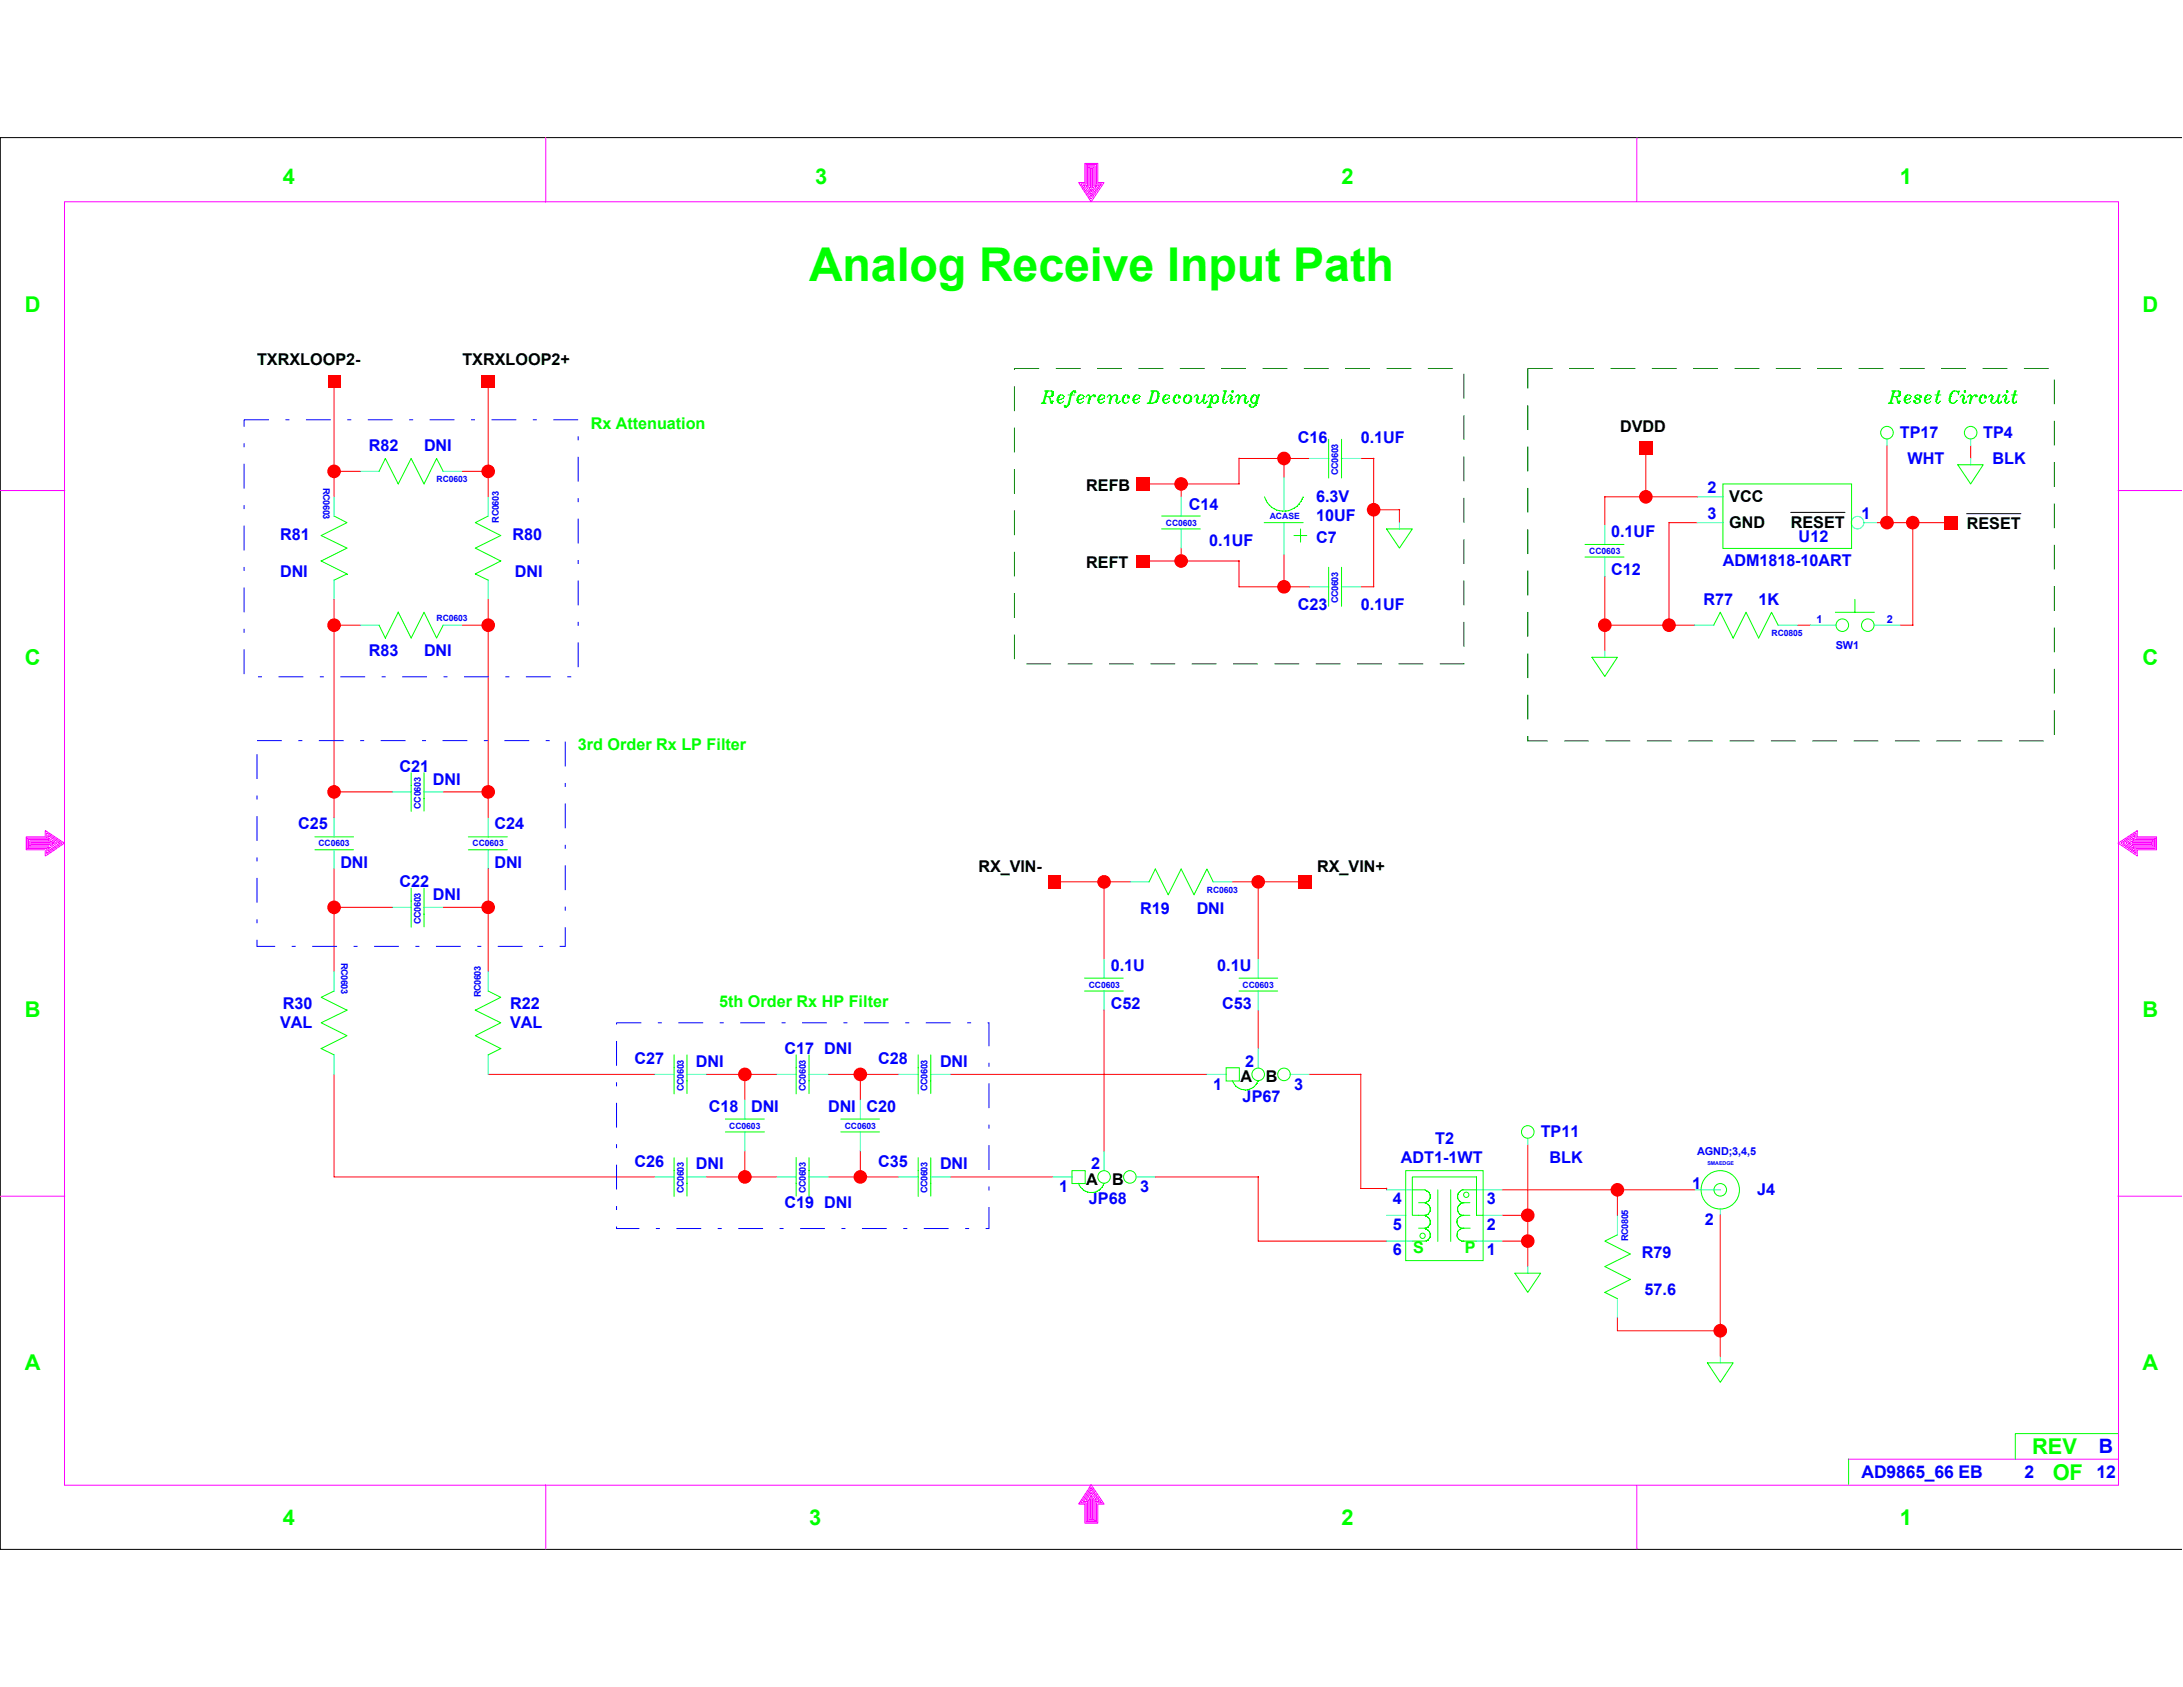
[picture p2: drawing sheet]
<svg xmlns="http://www.w3.org/2000/svg" width="279mm" height="216mm" viewBox="0 0 279 216" stroke-linecap="round" stroke-linejoin="round" font-family="sans-serif">
<defs><g id="words">
<text font-size="6" fill="#0f0" x="103.5" y="36">Analog Receive Input Path</text>
<g font-size="2.8" fill="#0f0">
<text x="36.2" y="23.5">4</text>
<text x="104.4" y="23.5">3</text>
<text x="171.7" y="23.5">2</text>
<text x="243.2" y="23.5">1</text>
<text x="3.2" y="39.9">D</text>
<text x="274.2" y="39.9">D</text>
<text x="3.2" y="85.1">C</text>
<text x="274.2" y="85.1">C</text>
<text x="3.2" y="130.2">B</text>
<text x="274.2" y="130.2">B</text>
<text x="3.2" y="175.4">A</text>
<text x="274.2" y="175.4">A</text>
<text x="260.1" y="186.1">REV</text>
<text x="262.7" y="189.4">OF</text>
<text x="36.2" y="195.1">4</text>
<text x="103.5" y="195.1">3</text>
<text x="171.7" y="195.1">2</text>
<text x="243.2" y="195.1">1</text>
</g>
<text font-size="2.5" fill="#00f" x="268.6" y="186">B</text>
<g font-size="2.2" fill="#00f">
<text x="238.3" y="189.1">AD9865_66 EB</text>
<text x="259.1" y="189.1">2</text>
<text x="268.3" y="189.1">12</text>
</g>
<g font-size="2.1">
<text x="32.9" y="46.7">TXRXLOOP2-</text>
<text x="59.2" y="46.7">TXRXLOOP2+</text>
<text x="207.3" y="55.2">DVDD</text>
<text x="139" y="62.8">REFB</text>
<text x="221.3" y="64.3">VCC</text>
<text x="221.3" y="67.6">GND</text>
<text x="229.2" y="67.6">RESET</text>
<text x="251.7" y="67.7">RESET</text>
<text x="139" y="72.6">REFT</text>
<text x="125.2" y="111.5">RX_VIN-</text>
<text x="168.6" y="111.5">RX_VIN+</text>
<text x="158.8" y="138.5">A</text>
<text x="162" y="138.5">B</text>
<text x="139" y="151.6">A</text>
<text x="142.3" y="151.6">B</text>
</g>
<g font-size="2.1" fill="#00f">
<text x="47.2" y="57.7">R82</text>
<text x="54.3" y="57.7">DNI</text>
<text x="166.1" y="56.7">C16</text>
<text x="174.2" y="56.7">0.1UF</text>
<text x="243.2" y="56">TP17</text>
<text x="244.1" y="59.4">WHT</text>
<text x="253.8" y="56">TP4</text>
<text x="255" y="59.4">BLK</text>
<text x="152.1" y="65.3">C14</text>
<text x="168.4" y="64.3">6.3V</text>
<text x="218.5" y="63.1">2</text>
<text x="35.9" y="69">R81</text>
<text x="65.6" y="69">R80</text>
<text x="154.8" y="69.9">0.1UF</text>
<text x="168.4" y="69.5">C7</text>
<text x="168.4" y="66.7">10UF</text>
<text x="206.2" y="68.7">0.1UF</text>
<text x="218.5" y="66.4">3</text>
<text x="230.2" y="69.4">U12</text>
<text x="238.3" y="66.4">1</text>
<text x="35.9" y="73.8">DNI</text>
<text x="65.9" y="73.8">DNI</text>
<text x="206.2" y="73.6">C12</text>
<text x="218" y="77.4">R77</text>
<text x="220.5" y="72.5">ADM1818-10ART</text>
<text x="225.1" y="77.4">1K</text>
<text x="47.2" y="84">R83</text>
<text x="54.3" y="84">DNI</text>
<text x="166.1" y="78.1">C23</text>
<text x="174.2" y="78.1">0.1UF</text>
<text x="51.1" y="98.8">C21</text>
<text x="55.4" y="100.4">DNI</text>
<text x="38.1" y="106.1">C25</text>
<text x="63.3" y="106.1">C24</text>
<text x="43.6" y="111.1">DNI</text>
<text x="51.1" y="113.5">C22</text>
<text x="63.3" y="111.1">DNI</text>
<text x="55.4" y="115.2">DNI</text>
<text x="145.9" y="117">R19</text>
<text x="153.2" y="117">DNI</text>
<text x="142.2" y="124.2">0.1U</text>
<text x="155.8" y="124.2">0.1U</text>
<text x="35.9" y="131.6">VAL</text>
<text x="36.2" y="129.1">R30</text>
<text x="65.3" y="131.6">VAL</text>
<text x="65.3" y="129.1">R22</text>
<text x="142.2" y="129.1">C52</text>
<text x="156.4" y="129.1">C53</text>
<text x="81.2" y="136.2">C27</text>
<text x="89.1" y="136.5">DNI</text>
<text x="100.4" y="134.9">C17 DNI</text>
<text x="112.4" y="136.2">C28</text>
<text x="120.3" y="136.5">DNI</text>
<text x="159.4" y="136.5">2</text>
<text x="90.7" y="142.3">C18</text>
<text x="96.1" y="142.3">DNI</text>
<text x="106" y="142.3">DNI C20</text>
<text x="155.3" y="139.5">1</text>
<text x="159" y="141">JP67</text>
<text x="165.7" y="139.5">3</text>
<text x="81.2" y="149.4">C26</text>
<text x="89.1" y="149.6">DNI</text>
<text x="112.4" y="149.4">C35</text>
<text x="120.3" y="149.6">DNI</text>
<text x="139.7" y="149.6">2</text>
<text x="179.3" y="148.8">ADT1-1WT</text>
<text x="183.7" y="146.4">T2</text>
<text x="197.2" y="145.5">TP11</text>
<text x="198.3" y="148.8">BLK</text>
<text x="100.4" y="154.6">C19 DNI</text>
<text x="135.6" y="152.6">1</text>
<text x="139.4" y="154.1">JP68</text>
<text x="145.9" y="152.6">3</text>
<text x="178.3" y="154.1">4</text>
<text x="190.3" y="154.1">3</text>
<text x="216.6" y="152.1">1</text>
<text x="224.9" y="153">J4</text>
<text x="178.3" y="160.7">6</text>
<text x="178.3" y="157.4">5</text>
<text x="190.3" y="157.4">2</text>
<text x="190.3" y="160.7">1</text>
<text x="210.1" y="161">R79</text>
<text x="218.2" y="156.7">2</text>
<text x="210.5" y="165.7">57.6</text>
</g>
<g font-size="2.1" fill="#0f0">
<text x="75.6" y="54.9">Rx Attenuation</text>
<text x="74" y="96">3rd Order Rx LP Filter</text>
<text x="92" y="128.8">5th Order Rx HP Filter</text>
<text x="180.9" y="160.3">S</text>
<text x="187.5" y="160.3">P</text>
</g>
<g font-size="1.4" fill="#00f">
<text x="232.5" y="79.7">1</text>
<text x="234.9" y="83">SW1</text>
<text x="241.5" y="79.7">2</text>
<text x="217.2" y="147.9">AGND;3,4,5</text>
</g>
<g font-size="1.2" fill="#00f">
<text x="41.4" y="62.4" transform="rotate(90 41.4 62.4)">RC0603</text>
<text x="171.3" y="60.8" transform="rotate(-90 171.3 60.8)">CC0603</text>
<text x="63.8" y="66.9" transform="rotate(-90 63.8 66.9)">RC0603</text>
<text x="171.3" y="77.2" transform="rotate(-90 171.3 77.2)">CC0603</text>
<text x="53.8" y="103.5" transform="rotate(-90 53.8 103.5)">CC0603</text>
<text x="53.8" y="118.3" transform="rotate(-90 53.8 118.3)">CC0603</text>
<text x="43.6" y="123.2" transform="rotate(90 43.6 123.2)">RC0603</text>
<text x="61.6" y="127.6" transform="rotate(-90 61.6 127.6)">RC0603</text>
<text x="87.5" y="139.6" transform="rotate(-90 87.5 139.6)">CC0603</text>
<text x="103.1" y="139.6" transform="rotate(-90 103.1 139.6)">CC0603</text>
<text x="118.7" y="139.6" transform="rotate(-90 118.7 139.6)">CC0603</text>
<text x="87.5" y="152.7" transform="rotate(-90 87.5 152.7)">CC0603</text>
<text x="103.1" y="152.7" transform="rotate(-90 103.1 152.7)">CC0603</text>
<text x="118.7" y="152.7" transform="rotate(-90 118.7 152.7)">CC0603</text>
<text x="208.4" y="158.8" transform="rotate(-90 208.4 158.8)">RC0805</text>
</g>
<g font-size="1.1" fill="#00f">
<text x="55.9" y="61.7">RC0603</text>
<text x="149.2" y="67.3">CC0603</text>
<text x="162.5" y="66.5">ACASE</text>
<text x="203.4" y="70.9">CC0603</text>
<text x="55.9" y="79.4">RC0603</text>
<text x="226.7" y="81.4">RC0805</text>
<text x="40.8" y="108.3">CC0603</text>
<text x="60.5" y="108.3">CC0603</text>
<text x="154.5" y="114.3">RC0603</text>
<text x="139.4" y="126.4">CC0603</text>
<text x="159" y="126.4">CC0603</text>
<text x="93.3" y="144.4">CC0603</text>
<text x="108.1" y="144.4">CC0603</text>
</g>
<text font-size=".7" fill="#00f" x="218.5" y="149.1">SMAEDGE</text>
</g></defs>
<path d="M279.2 17.6h-279.2v180.7h279.2M251.7 65.7h7" fill="none" stroke="#000" stroke-width=".13"/>
<path d="M192.2 155.5h3.4M192.2 158.8h3.4M195.5 146.5v15.6" fill="none" stroke="#f00" stroke-width=".13"/>
<circle cx="195.5" cy="155.5" r=".8" fill="#f00"/>
<circle cx="195.5" cy="155.5" r=".8" fill="none" stroke="#f00" stroke-width=".13"/>
<circle cx="195.5" cy="158.8" r=".8" fill="#f00"/>
<g fill="none" stroke="#f00" stroke-width=".13">
<path d="M252.2 57v1.7M42.8 137.5v13.1h41.1M62.5 137.5h21.4M121.6 137.5h32.9M161 129.2v5M106 150.6h9.1M110.1 147.3v3.3M121.6 150.6h13.2"/>
<circle cx="195.5" cy="158.8" r=".8"/>
</g>
<path d="M252.2 58.7v.8M195.5 145.7v.8" fill="none" stroke="#0ff" stroke-width=".13"/>
<g fill="none" stroke="#0f0" stroke-width=".13">
<path d="M250.6 59.5h3.2l-1.6 2.4z"/>
<circle cx="195.5" cy="144.9" r=".8"/>
</g>
<circle cx="110.1" cy="150.6" r=".8" fill="#f00"/>
<g fill="none" stroke="#f00" stroke-width=".13">
<path d="M106 137.5h9.1M110.1 137.5v3.3"/>
<circle cx="110.1" cy="150.6" r=".8"/>
</g>
<circle cx="110.1" cy="137.5" r=".8" fill="#f00"/>
<g fill="none" stroke="#f00" stroke-width=".13">
<path d="M90.4 150.6h9.1M95.3 147.3v3.3"/>
<circle cx="110.1" cy="137.5" r=".8"/>
</g>
<circle cx="95.3" cy="150.6" r=".8" fill="#f00"/>
<g fill="none" stroke="#f00" stroke-width=".13">
<path d="M90.4 137.5h9.1M95.3 137.5v3.3"/>
<circle cx="95.3" cy="150.6" r=".8"/>
</g>
<circle cx="95.3" cy="137.5" r=".8" fill="#f00"/>
<g fill="none" stroke="#f00" stroke-width=".13">
<path d="M158.6 58.6v3.3M158.6 58.7h9M164.3 58.6v2.5M146.3 61.9h12.3M151.2 61.9v1.7"/>
<circle cx="95.3" cy="137.5" r=".8"/>
</g>
<circle cx="164.3" cy="58.7" r=".8" fill="#f00"/>
<circle cx="164.3" cy="58.7" r=".8" fill="none" stroke="#f00" stroke-width=".13"/>
<circle cx="151.2" cy="61.9" r=".8" fill="#f00"/>
<circle cx="151.2" cy="61.9" r=".8" fill="none" stroke="#f00" stroke-width=".13"/>
<path d="M145.4 61.1h1.7v1.7h-1.7z" fill="#f00"/>
<path d="M146.3 71.8h12.3M151.2 70.1v1.7M158.6 71.8v3.3h9M164.3 71v4.1" fill="none" stroke="#f00" stroke-width=".13"/>
<circle cx="164.3" cy="75.1" r=".8" fill="#f00"/>
<circle cx="164.3" cy="75.1" r=".8" fill="none" stroke="#f00" stroke-width=".13"/>
<circle cx="151.2" cy="71.8" r=".8" fill="#f00"/>
<circle cx="151.2" cy="71.8" r=".8" fill="none" stroke="#f00" stroke-width=".13"/>
<path d="M145.4 71h1.7v1.6h-1.7z" fill="#f00"/>
<path d="M174.2 58.7h1.7M175.8 58.6v16.5M174.2 75.1h1.7M175.8 65.2h3.4M179.1 65.2v1.7" fill="none" stroke="#f00" stroke-width=".13"/>
<circle cx="175.8" cy="65.2" r=".8" fill="#f00"/>
<g fill="none" stroke="#f00" stroke-width=".13">
<path d="M205.4 73.7v9.6M213.6 66.8v13.2M213.6 66.9h3.7M205.4 80h11.5"/>
<circle cx="175.8" cy="65.2" r=".8"/>
</g>
<path d="M167.6 58.7h2.5M171.7 58.7h2.5M151.2 63.6v2.5M151.2 67.6v2.5M167.6 75.1h2.5M171.7 75.1h2.5M179.1 66.9v.8" fill="none" stroke="#0ff" stroke-width=".13"/>
<path d="M170.1 56.2v5M171.7 56.2v5M148.7 67.7h4.9M148.7 66h4.9M170.1 72.6v5M171.7 72.6v5M177.5 67.7h3.3l-1.7 2.4z" fill="none" stroke="#0f0" stroke-width=".13"/>
<circle cx="205.4" cy="80" r=".8" fill="#f00"/>
<circle cx="205.4" cy="80" r=".8" fill="none" stroke="#f00" stroke-width=".13"/>
<circle cx="213.6" cy="80" r=".8" fill="#f00"/>
<g fill="none" stroke="#f00" stroke-width=".13">
<path d="M241.5 57v9.9M240.2 66.9h9.6M244.8 66.8v13.2M230 80h1.7M243.2 80h1.7"/>
<circle cx="213.6" cy="80" r=".8"/>
</g>
<g fill="#f00">
<path d="M248.9 66h1.7v1.7h-1.7z"/>
<circle cx="244.8" cy="66.9" r=".8"/>
</g>
<circle cx="244.8" cy="66.9" r=".8" fill="none" stroke="#f00" stroke-width=".13"/>
<circle cx="241.5" cy="66.9" r=".8" fill="#f00"/>
<circle cx="241.5" cy="66.9" r=".8" fill="none" stroke="#f00" stroke-width=".13"/>
<g fill="none" stroke="#0ff" stroke-width=".13">
<path d="M205.4 67.2v2.5M205.4 71.2v2.6M217.2 63.6h3.4M217.2 66.9h3.4M238.5 66.9h1.7M205.4 83.3v.9M216.9 80h2.5M227.5 80h2.5M231.7 80h3.3M239.9 80h3.3"/>
<circle cx="237.7" cy="66.9" r=".8"/>
</g>
<g fill="none" stroke="#0f0" stroke-width=".13">
<path d="M202.9 71.3h5M202.9 69.7h5M220.5 61.9h16.5v8.3h-16.5zM223.5 78.4l-1.7 3.3-1.6-3.3-.9 1.6M234.9 78.4h5M237.4 76.7v1.7M203.8 84.1h3.2l-1.6 2.5zM221.8 81.6v.1M227.6 80l-.9-1.6-1.6 3.3"/>
<circle cx="235.8" cy="80" r=".8"/>
<circle cx="239.1" cy="80" r=".8"/>
</g>
<path d="M229.2 65.6h6.9" fill="none" stroke="#000" stroke-width=".13"/>
<path d="M60.8 70.1l3.3 1.7-3.3 1.6 1.7 .9M62.5 66l-1.7 .9 3.3 1.6M64.1 71.8h.1M223.5 78.4l1.6 3.3M40.3 108.8h5M40.3 107.1h5M59.9 108.8h5M59.9 107.1h5" fill="none" stroke="#0f0" stroke-width=".13"/>
<path d="M62.5 63.6v2.5M62.5 74.2v2.5M42.8 104.6v2.5M42.8 108.7v2.5M62.5 104.6v2.5M62.5 108.7v2.5" fill="none" stroke="#0ff" stroke-width=".13"/>
<path d="M60.8 73.4l.1 .1z" fill="#0f0"/>
<path d="M52.6 58.7l-1.6 3.2-1.7-3.2-.8 1.6M51 61.9h.1M56.7 60.3l-.8-1.6-1.6 3.2M64.1 68.5l-3.3 1.6" fill="none" stroke="#0f0" stroke-width=".13"/>
<path d="M46.1 60.3h2.5M56.7 60.3h2.5" fill="none" stroke="#0ff" stroke-width=".13"/>
<path d="M49.3 58.7h.1z" fill="#0f0"/>
<path d="M52.6 58.7l1.7 3.2M51 78.3v.1M54.3 78.4l1.6 3.3 .8-1.7M48.5 80l.8 1.7 1.7-3.3 1.6 3.3" fill="none" stroke="#0f0" stroke-width=".13"/>
<path d="M46.1 80h2.5M56.7 80h2.5" fill="none" stroke="#0ff" stroke-width=".13"/>
<path d="M49.3 81.7h.1z" fill="#0f0"/>
<g fill="none" stroke="#0f0" stroke-width=".13">
<path d="M54.3 78.4l-1.7 3.3M207 158l-1.6 .8 3.3 1.7M205.4 162.1l3.3 1.6-3.3 1.7 1.6 .8M208.7 163.7h.1"/>
<circle cx="220.2" cy="152.3" r=".8"/>
<circle cx="220.2" cy="152.3" r="2.46"/>
</g>
<path d="M207 155.5v2.6M216.9 152.3h3.3M220.2 154.7v.8M207 166.2v2.5" fill="none" stroke="#0ff" stroke-width=".13"/>
<path d="M205.4 165.4l.1 .1z" fill="#0f0"/>
<g fill="none" stroke="#0f0" stroke-width=".13">
<path d="M156.9 136.7h1.7v1.6h-1.7zM157.7 138.3l.2 .3M208.7 160.5l-3.3 1.6"/>
<circle cx="161" cy="137.5" r=".8"/>
<circle cx="164.3" cy="137.5" r=".8"/>
</g>
<path d="M154.5 137.5h2.5M161 134.2v2.5M165.1 137.5h2.5" fill="none" stroke="#0ff" stroke-width=".13"/>
<path d="M157.9 138.6l.1 .2" fill="none" stroke="#0f0" stroke-width=".13"/>
<path d="M158 138.8h.1z" fill="#0f0"/>
<path d="M158 138.8l.2 .2" fill="none" stroke="#0f0" stroke-width=".13"/>
<path d="M158.2 139l.2 .1" fill="none" stroke="#0f0" stroke-width=".13"/>
<path d="M158.4 139.1v.1z" fill="#0f0"/>
<path d="M158.4 139.1l.2 .2" fill="none" stroke="#0f0" stroke-width=".13"/>
<path d="M158.6 139.3l.2 .1" fill="none" stroke="#0f0" stroke-width=".13"/>
<path d="M158.8 139.4l.1 .1z" fill="#0f0"/>
<path d="M158.8 139.4h.3" fill="none" stroke="#0f0" stroke-width=".13"/>
<path d="M159.1 139.4l.1 .1z" fill="#0f0"/>
<path d="M159.1 139.4l.2 .1" fill="none" stroke="#0f0" stroke-width=".13"/>
<path d="M159.3 139.5l.1 .1z" fill="#0f0"/>
<path d="M159.3 139.5h.4M159.9 139.4l-.3 .1" fill="none" stroke="#0f0" stroke-width=".13"/>
<path d="M159.9 139.4l.1 .1z" fill="#0f0"/>
<path d="M160.1 139.3l-.2 .1" fill="none" stroke="#0f0" stroke-width=".13"/>
<path d="M160.1 139.3l.1 .1z" fill="#0f0"/>
<path d="M160.4 139.2l-.3 .1" fill="none" stroke="#0f0" stroke-width=".13"/>
<path d="M160.4 139.2v.1z" fill="#0f0"/>
<path d="M160.6 139l-.2 .2" fill="none" stroke="#0f0" stroke-width=".13"/>
<path d="M160.6 139v.1z" fill="#0f0"/>
<path d="M160.7 138.8l-.1 .2" fill="none" stroke="#0f0" stroke-width=".13"/>
<path d="M160.7 138.8l.1 .1z" fill="#0f0"/>
<path d="M160.9 138.6l-.2 .2" fill="none" stroke="#0f0" stroke-width=".13"/>
<path d="M160.9 138.6v.1z" fill="#0f0"/>
<path d="M161 138.3l-.1 .3" fill="none" stroke="#0f0" stroke-width=".13"/>
<path d="M161 138.3l.1 .1z" fill="#0f0"/>
<path d="M161 138.3h.1" fill="none" stroke="#0f0" stroke-width=".13"/>
<path d="M161 138.3l.1 .1z" fill="#0f0"/>
<path d="M134.7 150.6h2.5M141.3 147.3v2.6M145.4 150.6h2.5" fill="none" stroke="#0ff" stroke-width=".13"/>
<g fill="none" stroke="#0f0" stroke-width=".13">
<path d="M137.2 149.8h1.7v1.7h-1.7zM138 151.4l.1 .3"/>
<circle cx="141.3" cy="150.6" r=".8"/>
<circle cx="144.6" cy="150.6" r=".8"/>
</g>
<path d="M138.1 151.7h.1z" fill="#0f0"/>
<path d="M138.1 151.7l.2 .2" fill="none" stroke="#0f0" stroke-width=".13"/>
<path d="M138.3 151.9l.1 .1z" fill="#0f0"/>
<path d="M138.3 151.9l.2 .2" fill="none" stroke="#0f0" stroke-width=".13"/>
<path d="M138.5 152.1v.1z" fill="#0f0"/>
<path d="M138.5 152.1l.1 .2" fill="none" stroke="#0f0" stroke-width=".13"/>
<path d="M138.6 152.3h.1z" fill="#0f0"/>
<path d="M138.6 152.3l.3 .1" fill="none" stroke="#0f0" stroke-width=".13"/>
<path d="M138.9 152.4l.1 .1z" fill="#0f0"/>
<path d="M138.9 152.4l.2 .1" fill="none" stroke="#0f0" stroke-width=".13"/>
<path d="M139.1 152.5l.1 .1z" fill="#0f0"/>
<path d="M139.1 152.5l.3 .1" fill="none" stroke="#0f0" stroke-width=".13"/>
<path d="M139.4 152.6l.1 .1z" fill="#0f0"/>
<path d="M139.4 152.6h.6M140.2 152.6h-.3" fill="none" stroke="#0f0" stroke-width=".13"/>
<path d="M140.4 152.4l-.2 .2" fill="none" stroke="#0f0" stroke-width=".13"/>
<path d="M140.4 152.4l.1 .1z" fill="#0f0"/>
<path d="M140.6 152.3l-.2 .1" fill="none" stroke="#0f0" stroke-width=".13"/>
<path d="M140.6 152.3l.1 .1z" fill="#0f0"/>
<path d="M140.8 152.1l-.2 .2" fill="none" stroke="#0f0" stroke-width=".13"/>
<path d="M140.8 152.1l.1 .1z" fill="#0f0"/>
<path d="M141 152l-.2 .1" fill="none" stroke="#0f0" stroke-width=".13"/>
<path d="M141 152h.1z" fill="#0f0"/>
<path d="M141.2 151.7l-.2 .3" fill="none" stroke="#0f0" stroke-width=".13"/>
<path d="M141.2 151.7v.1z" fill="#0f0"/>
<path d="M141.3 151.4l-.1 .3" fill="none" stroke="#0f0" stroke-width=".13"/>
<path d="M141.3 151.4l.1 .1z" fill="#0f0"/>
<path d="M141.3 122.7v2.5M141.3 126.8v2.5M161 122.7v2.5M161 126.8v2.5M220.2 173.6v.9" fill="none" stroke="#0ff" stroke-width=".13"/>
<path d="M138.8 126.8h5M138.8 125.2h5M158.6 126.8h4.9M158.6 125.2h4.9M218.5 174.4h3.3l-1.6 2.5z" fill="none" stroke="#0f0" stroke-width=".13"/>
<path d="M220.2 155.5v18.1M207 168.7v1.6h13.2" fill="none" stroke="#f00" stroke-width=".13"/>
<circle cx="220.2" cy="170.3" r=".8" fill="#f00"/>
<g fill="none" stroke="#f00" stroke-width=".13">
<path d="M192.2 152.3h24.7M207 152.2v3.3"/>
<circle cx="220.2" cy="170.3" r=".8"/>
</g>
<circle cx="207" cy="152.3" r=".8" fill="#f00"/>
<g fill="none" stroke="#f00" stroke-width=".13">
<path d="M42.8 48.8v14.8M42.8 60.3h3.3"/>
<circle cx="207" cy="152.3" r=".8"/>
</g>
<g fill="#f00">
<path d="M42 48h1.6v1.7h-1.6z"/>
<circle cx="42.8" cy="60.3" r=".8"/>
</g>
<g fill="none" stroke="#f00" stroke-width=".13">
<path d="M62.5 48.8v14.8M59.2 60.3h3.3"/>
<circle cx="42.8" cy="60.3" r=".8"/>
</g>
<g fill="#f00">
<path d="M61.6 48h1.7v1.7h-1.7z"/>
<circle cx="62.5" cy="60.3" r=".8"/>
</g>
<circle cx="62.5" cy="60.3" r=".8" fill="none" stroke="#f00" stroke-width=".13"/>
<path d="M144.6 112.9h2.5M155.2 112.9h2.5" fill="none" stroke="#0ff" stroke-width=".13"/>
<path d="M149.5 114.5h.1M151.2 111.2l-1.7 3.3-1.6-3.3-.8 1.7M155.3 112.9l-.8-1.7-1.7 3.3" fill="none" stroke="#0f0" stroke-width=".13"/>
<path d="M147.9 111.2v.1z" fill="#0f0"/>
<path d="M41.1 71.8h.1M42.8 66l1.6 .9-3.3 1.6M44.4 70.1l-3.3 1.7 3.3 1.6-1.6 .9M151.2 111.2l1.6 3.3" fill="none" stroke="#0f0" stroke-width=".13"/>
<path d="M42.8 63.6v2.5M42.8 74.2v2.5" fill="none" stroke="#0ff" stroke-width=".13"/>
<path d="M44.4 73.4l.1 .1z" fill="#0f0"/>
<path d="M41.1 68.5l3.3 1.6M161.8 63.6l.2 .4M52.6 98.9v4.9M54.3 98.9v4.9M52.6 113.7v5M54.3 113.7v4.9" fill="none" stroke="#0f0" stroke-width=".13"/>
<path d="M164.3 61.1v4.2M164.3 66.8v4.2M50.2 101.3h2.5M50.2 116.1h2.5M54.2 101.3h2.5M54.2 116.1h2.5" fill="none" stroke="#0ff" stroke-width=".13"/>
<path d="M162 64h.1z" fill="#0f0"/>
<path d="M162 64l.2 .3" fill="none" stroke="#0f0" stroke-width=".13"/>
<path d="M162.2 64.3v.1z" fill="#0f0"/>
<path d="M162.2 64.3l.2 .3" fill="none" stroke="#0f0" stroke-width=".13"/>
<path d="M162.4 64.6l.1 .1z" fill="#0f0"/>
<path d="M162.4 64.6l.3 .3" fill="none" stroke="#0f0" stroke-width=".13"/>
<path d="M162.7 64.9l.1 .1z" fill="#0f0"/>
<path d="M162.7 64.9l.4 .2" fill="none" stroke="#0f0" stroke-width=".13"/>
<path d="M163.1 65.1v.1z" fill="#0f0"/>
<path d="M163.1 65.1l.3 .2" fill="none" stroke="#0f0" stroke-width=".13"/>
<path d="M163.4 65.3h.1z" fill="#0f0"/>
<path d="M163.4 65.3l.4 .1" fill="none" stroke="#0f0" stroke-width=".13"/>
<path d="M163.8 65.4h.1z" fill="#0f0"/>
<path d="M163.8 65.4h.4" fill="none" stroke="#0f0" stroke-width=".13"/>
<path d="M164.2 65.4v.1z" fill="#0f0"/>
<path d="M164.2 65.4h.4M164.9 65.4h-.4" fill="none" stroke="#0f0" stroke-width=".13"/>
<path d="M164.9 65.4h.1z" fill="#0f0"/>
<path d="M165.3 65.2l-.4 .2" fill="none" stroke="#0f0" stroke-width=".13"/>
<path d="M165.3 65.2l.1 .1z" fill="#0f0"/>
<path d="M165.7 65l-.4 .2" fill="none" stroke="#0f0" stroke-width=".13"/>
<path d="M165.7 65v.1z" fill="#0f0"/>
<path d="M166 64.8l-.3 .2" fill="none" stroke="#0f0" stroke-width=".13"/>
<path d="M166 64.8l.1 .1z" fill="#0f0"/>
<path d="M166.2 64.5l-.2 .3" fill="none" stroke="#0f0" stroke-width=".13"/>
<path d="M166.2 64.5l.1 .1z" fill="#0f0"/>
<path d="M166.5 64.2l-.3 .3" fill="none" stroke="#0f0" stroke-width=".13"/>
<path d="M166.5 64.2h.1z" fill="#0f0"/>
<path d="M166.7 63.8l-.2 .4" fill="none" stroke="#0f0" stroke-width=".13"/>
<path d="M166.7 63.8v.1z" fill="#0f0"/>
<path d="M166.8 63.6l-.1 .2" fill="none" stroke="#0f0" stroke-width=".13"/>
<path d="M166.8 63.6h.1z" fill="#0f0"/>
<path d="M161.8 66.9h5M165.6 68.5h1.7M166.5 67.7v1.7" fill="none" stroke="#0f0" stroke-width=".13"/>
<path d="M42.8 76.7v27.9M42.8 80h3.3M42.8 101.3h7.4" fill="none" stroke="#f00" stroke-width=".13"/>
<circle cx="42.8" cy="101.3" r=".8" fill="#f00"/>
<circle cx="42.8" cy="101.3" r=".8" fill="none" stroke="#f00" stroke-width=".13"/>
<circle cx="42.8" cy="80" r=".8" fill="#f00"/>
<g fill="none" stroke="#f00" stroke-width=".13">
<path d="M62.5 76.7v27.9M59.2 80h3.3M56.7 101.3h5.8"/>
<circle cx="42.8" cy="80" r=".8"/>
</g>
<circle cx="62.5" cy="101.3" r=".8" fill="#f00"/>
<circle cx="62.5" cy="101.3" r=".8" fill="none" stroke="#f00" stroke-width=".13"/>
<circle cx="62.5" cy="80" r=".8" fill="#f00"/>
<g fill="none" stroke="#f00" stroke-width=".13">
<path d="M56.7 116.1h5.8M62.5 111.2v13.1"/>
<circle cx="62.5" cy="80" r=".8"/>
</g>
<circle cx="62.5" cy="116.1" r=".8" fill="#f00"/>
<g fill="none" stroke="#f00" stroke-width=".13">
<path d="M42.8 111.2v13.1M42.8 116.1h7.4"/>
<circle cx="62.5" cy="116.1" r=".8"/>
</g>
<circle cx="42.8" cy="116.1" r=".8" fill="#f00"/>
<g fill="none" stroke="#f00" stroke-width=".13">
<path d="M157.7 112.9h9.3M161 112.8v9.9M167.6 137.5h6.6M174.2 137.5v14.6h3.3M147.9 150.6h13.2M161 150.6v8.2h16.5M177.5 152.1v.2"/>
<circle cx="42.8" cy="116.1" r=".8"/>
</g>
<g fill="none" stroke="#0ff" stroke-width=".13">
<path d="M42.8 124.3v2.6M42.8 135v2.5M62.5 124.3v2.6M62.5 135v2.5M83.8 137.5h2.5M87.9 137.5h2.5M99.4 137.5h2.5M103.5 137.5h2.5M115 137.5h2.6M119.1 137.5h2.5M83.8 150.6h2.5M87.9 150.6h2.5"/>
<path d="M95.3 140.8v2.5M95.3 144.8v2.5M99.4 150.6h2.5M103.5 150.6h2.5M110.1 140.8v2.5M110.1 144.8v2.5M115 150.6h2.6M119.1 150.6h2.5"/>
</g>
<g fill="none" stroke="#0f0" stroke-width=".13">
<path d="M41.1 134.2l1.7 .8M42.8 126.8l-1.7 .8 3.3 1.7M44.4 129.2l-3.3 1.7 3.3 1.6-3.3 1.7M60.8 129.2l3.3 1.7-3.3 1.6 3.3 1.7M62.5 126.8l1.6 .8-3.3 1.7M64.1 134.2l-1.6 .8M86.3 135v5M87.9 135v5M101.9 135v5M103.5 135v5M117.5 135v5M119.1 135v5"/>
<path d="M86.3 148.2v4.9M87.9 148.2v4.9M92.8 144.9h5M92.8 143.2h5M101.9 148.1v5M103.5 148.2v4.9M107.6 144.9h5M107.6 143.2h5M117.5 148.2v4.9M119.1 148.2v4.9"/>
</g>
<g fill="#f00">
<path d="M166.1 112h1.7v1.7h-1.7z"/>
<circle cx="161" cy="112.9" r=".8"/>
</g>
<g fill="none" stroke="#f00" stroke-width=".13">
<path d="M134.9 112.9h9.8M141.3 112.8v9.9M141.3 129.2v18.1"/>
<circle cx="161" cy="112.9" r=".8"/>
</g>
<g fill="#f00">
<path d="M134.1 112h1.7v1.7h-1.7z"/>
<circle cx="141.3" cy="112.9" r=".8"/>
</g>
<g fill="none" stroke="#f00" stroke-width=".13">
<path d="M210.7 57.3v6.3M205.4 63.5v3.7M205.4 63.6h11.9"/>
<circle cx="141.3" cy="112.9" r=".8"/>
</g>
<g fill="#f00">
<path d="M209.8 56.5h1.7v1.7h-1.7z"/>
<circle cx="210.7" cy="63.6" r=".8"/>
</g>
<circle cx="210.7" cy="63.6" r=".8" fill="none" stroke="#f00" stroke-width=".13"/>
<g fill="none" stroke="#0f0" stroke-width=".13">
<path d="M181.6 155.5h-.8v-4.9h8.2v4.9h.8M182.5 153.9h-.1M189 155.5h.1M193.9 162.9h3.3l-1.7 2.5zM236.6 186.7v3.3M271.1 183.5h-13.2v3.2"/>
<circle cx="241.5" cy="55.4" r=".8"/>
<circle cx="252.2" cy="55.4" r=".8"/>
</g>
<g fill="none" stroke="#f0f" stroke-width=".13">
<path d="M69.8 17.6v8.3M209.5 17.6v8.3M8.3 25.8h262.8v164.3h-262.8zM138.9 20.9h1.6v2.5h.8l-1.6 2.4-1.7-2.4h.9zM139 21h1.3v2.5h.7l-1.3 2-1.4-2h.7zM139.2 21.2h1v2.5h.5l-1 1.4-1-1.4h.5zM139.4 21.4h.6v2.4h.3l-.6 1-.7-1h.4zM139.5 21.5h.3v2.5h.2l-.3 .5-.3-.5h.1zM139.7 21.7v2.6M0 62.8h8.3M271.1 62.8h8.1M3.3 107.1h2.5v-.8l2.5 1.6-2.5 1.7v-.8h-2.5z"/>
<path d="M3.5 107.3h2.5v-.7l1.9 1.3-1.9 1.3v-.6h-2.5zM3.6 107.4h2.5v-.5l1.5 1-1.5 1v-.5h-2.5zM3.8 107.6h2.5v-.3l1 .6-1 .7v-.4h-2.5zM4 107.8h2.4v-.2l.5 .3-.5 .3v-.1h-2.4zM4.1 107.9h2.7M271.1 107.9l2.5-1.6v.8h2.4v1.7h-2.4v.8zM271.4 107.9l2-1.3v.7h2.4v1.3h-2.4v.6zM271.7 107.9l1.5-1v.5h2.5v1h-2.5v.5zM272.1 107.9l.9-.6v.3h2.5v.6h-2.5v.4zM272.4 107.9l.5-.3v.2h2.5v.3h-2.5v.1zM272.6 107.9h2.7M0 153.1h8.3"/>
<path d="M271.1 153.1h8.1M69.8 190v8.2M139.7 191.3l.3 .6h-.2v2.4h-.3v-2.4h-.1zM139.7 191l.6 1h-.3v2.5h-.6v-2.5h-.4zM139.7 190.7l1 1.5h-.5v2.4h-1v-2.4h-.5zM139.7 190.4l1.3 1.9h-.7v2.5h-1.3v-2.5h-.7zM139.7 190l1.6 2.5h-.8v2.4h-1.6v-2.4h-.9zM139.7 191.5v2.7M209.5 190v8.2M236.6 186.7h34.5"/>
</g>
<path d="M241.5 56.2v.8M252.2 56.2v.8M177.5 158.8h3.3M177.5 155.5h2.5M177.5 152.3h3.3M188.9 158.8h3.3M188.9 152.3h3.3M189.7 155.5h2.5M195.5 162.1v.9" fill="none" stroke="#0ff" stroke-width=".13"/>
<path d="M182.5 153.9h.1z" fill="#0f0"/>
<path d="M182.6 153.8l-.1 .1" fill="none" stroke="#0f0" stroke-width=".13"/>
<path d="M182.6 153.8l.1 .1z" fill="#0f0"/>
<path d="M182.8 153.8h-.2" fill="none" stroke="#0f0" stroke-width=".13"/>
<path d="M182.8 153.7v.1" fill="none" stroke="#0f0" stroke-width=".13"/>
<path d="M182.8 153.7h.1z" fill="#0f0"/>
<path d="M182.9 153.5l-.1 .2" fill="none" stroke="#0f0" stroke-width=".13"/>
<path d="M182.9 153.5l.1 .1z" fill="#0f0"/>
<path d="M183 153.5h-.1" fill="none" stroke="#0f0" stroke-width=".13"/>
<path d="M183 153.3v.2" fill="none" stroke="#0f0" stroke-width=".13"/>
<path d="M183 153.3l.1 .1z" fill="#0f0"/>
<path d="M183 153.2v.1" fill="none" stroke="#0f0" stroke-width=".13"/>
<path d="M183 153.2l.1 .1z" fill="#0f0"/>
<path d="M183 152.9v.1M183 152.9v.3" fill="none" stroke="#0f0" stroke-width=".13"/>
<path d="M183 152.9h.1z" fill="#0f0"/>
<path d="M183 152.7v.2" fill="none" stroke="#0f0" stroke-width=".13"/>
<path d="M183 152.7v.1z" fill="#0f0"/>
<path d="M182.9 152.6l.1 .1" fill="none" stroke="#0f0" stroke-width=".13"/>
<path d="M182.9 152.6v.1z" fill="#0f0"/>
<path d="M182.8 152.5l.1 .1" fill="none" stroke="#0f0" stroke-width=".13"/>
<path d="M182.8 152.5l.1 .1z" fill="#0f0"/>
<path d="M182.7 152.4l.1 .1" fill="none" stroke="#0f0" stroke-width=".13"/>
<path d="M182.7 152.4l.1 .1z" fill="#0f0"/>
<path d="M182.6 152.4h.1" fill="none" stroke="#0f0" stroke-width=".13"/>
<path d="M182.6 152.4v.1z" fill="#0f0"/>
<path d="M182.5 152.3l.1 .1" fill="none" stroke="#0f0" stroke-width=".13"/>
<path d="M182.5 152.3v.1z" fill="#0f0"/>
<path d="M182.4 152.3h.1" fill="none" stroke="#0f0" stroke-width=".13"/>
<path d="M182.5 155.5h-.1" fill="none" stroke="#0f0" stroke-width=".13"/>
<path d="M182.5 155.5l.1 .1z" fill="#0f0"/>
<path d="M182.6 155.4l-.1 .1" fill="none" stroke="#0f0" stroke-width=".13"/>
<path d="M182.6 155.4l.1 .1z" fill="#0f0"/>
<path d="M182.8 155.4h-.2" fill="none" stroke="#0f0" stroke-width=".13"/>
<path d="M182.8 155.4v.1z" fill="#0f0"/>
<path d="M182.8 155.3v.1" fill="none" stroke="#0f0" stroke-width=".13"/>
<path d="M182.8 155.3l.1 .1z" fill="#0f0"/>
<path d="M182.9 155.2l-.1 .1" fill="none" stroke="#0f0" stroke-width=".13"/>
<path d="M182.9 155.2l.1 .1z" fill="#0f0"/>
<path d="M183 155.1l-.1 .1" fill="none" stroke="#0f0" stroke-width=".13"/>
<path d="M183 155.1v.1z" fill="#0f0"/>
<path d="M183 155v.1" fill="none" stroke="#0f0" stroke-width=".13"/>
<path d="M183 155h.1z" fill="#0f0"/>
<path d="M183 154.9v.1" fill="none" stroke="#0f0" stroke-width=".13"/>
<path d="M183 154.9h.1z" fill="#0f0"/>
<path d="M183 154.5v.1M183 154.6v.3" fill="none" stroke="#0f0" stroke-width=".13"/>
<path d="M183 154.5h.1z" fill="#0f0"/>
<path d="M183 154.4v.1" fill="none" stroke="#0f0" stroke-width=".13"/>
<path d="M183 154.4v.1z" fill="#0f0"/>
<path d="M182.9 154.3l.1 .1" fill="none" stroke="#0f0" stroke-width=".13"/>
<path d="M182.8 154.2l.1 .1" fill="none" stroke="#0f0" stroke-width=".13"/>
<path d="M182.8 154.2h.1z" fill="#0f0"/>
<path d="M182.7 154.1l.1 .1" fill="none" stroke="#0f0" stroke-width=".13"/>
<path d="M182.7 154.1l.1 .1z" fill="#0f0"/>
<path d="M182.6 154l.1 .1" fill="none" stroke="#0f0" stroke-width=".13"/>
<path d="M182.6 154v.1z" fill="#0f0"/>
<path d="M182.5 154h.1" fill="none" stroke="#0f0" stroke-width=".13"/>
<path d="M182.4 153.9l.1 .1" fill="none" stroke="#0f0" stroke-width=".13"/>
<path d="M182.4 153.9v.1z" fill="#0f0"/>
<path d="M182.5 157.1l-.1 .1" fill="none" stroke="#0f0" stroke-width=".13"/>
<path d="M182.5 157.1l.1 .1z" fill="#0f0"/>
<path d="M182.6 157.1h-.1" fill="none" stroke="#0f0" stroke-width=".13"/>
<path d="M182.6 157.1l.1 .1z" fill="#0f0"/>
<path d="M182.8 157l-.2 .1" fill="none" stroke="#0f0" stroke-width=".13"/>
<path d="M182.8 157v.1z" fill="#0f0"/>
<path d="M182.8 156.9v.1" fill="none" stroke="#0f0" stroke-width=".13"/>
<path d="M182.8 156.9l.1 .1z" fill="#0f0"/>
<path d="M182.9 156.8l-.1 .1" fill="none" stroke="#0f0" stroke-width=".13"/>
<path d="M182.9 156.8l.1 .1z" fill="#0f0"/>
<path d="M183 156.7l-.1 .1" fill="none" stroke="#0f0" stroke-width=".13"/>
<path d="M183 156.7v.1z" fill="#0f0"/>
<path d="M183 156.6v.1" fill="none" stroke="#0f0" stroke-width=".13"/>
<path d="M183 156.6l.1 .1z" fill="#0f0"/>
<path d="M183 156.5v.1" fill="none" stroke="#0f0" stroke-width=".13"/>
<path d="M183 156.5l.1 .1z" fill="#0f0"/>
<path d="M183 156.1v.2M183 156.2v.3" fill="none" stroke="#0f0" stroke-width=".13"/>
<path d="M183 156.1l.1 .1z" fill="#0f0"/>
<path d="M183 156v.1" fill="none" stroke="#0f0" stroke-width=".13"/>
<path d="M183 156v.1z" fill="#0f0"/>
<path d="M182.9 155.9l.1 .1" fill="none" stroke="#0f0" stroke-width=".13"/>
<path d="M182.9 155.9v.1z" fill="#0f0"/>
<path d="M182.8 155.8l.1 .1" fill="none" stroke="#0f0" stroke-width=".13"/>
<path d="M182.8 155.8l.1 .1z" fill="#0f0"/>
<path d="M182.7 155.7l.1 .1" fill="none" stroke="#0f0" stroke-width=".13"/>
<path d="M182.7 155.7l.1 .1z" fill="#0f0"/>
<path d="M182.6 155.7h.1" fill="none" stroke="#0f0" stroke-width=".13"/>
<path d="M182.5 155.6l.1 .1" fill="none" stroke="#0f0" stroke-width=".13"/>
<path d="M182.5 155.6v.1z" fill="#0f0"/>
<path d="M182.4 155.5l.1 .1" fill="none" stroke="#0f0" stroke-width=".13"/>
<path d="M182.4 155.5v.1z" fill="#0f0"/>
<path d="M182.5 158.8h-.1" fill="none" stroke="#0f0" stroke-width=".13"/>
<path d="M182.5 158.8l.1 .1z" fill="#0f0"/>
<path d="M182.6 158.7l-.1 .1" fill="none" stroke="#0f0" stroke-width=".13"/>
<path d="M182.6 158.7l.1 .1z" fill="#0f0"/>
<path d="M182.8 158.7h-.2" fill="none" stroke="#0f0" stroke-width=".13"/>
<path d="M182.8 158.6v.1" fill="none" stroke="#0f0" stroke-width=".13"/>
<path d="M182.8 158.6h.1z" fill="#0f0"/>
<path d="M182.9 158.5l-.1 .1" fill="none" stroke="#0f0" stroke-width=".13"/>
<path d="M182.9 158.5l.1 .1z" fill="#0f0"/>
<path d="M183 158.4l-.1 .1" fill="none" stroke="#0f0" stroke-width=".13"/>
<path d="M183 158.3v.1" fill="none" stroke="#0f0" stroke-width=".13"/>
<path d="M183 158.3h.1z" fill="#0f0"/>
<path d="M183 158.2v.1" fill="none" stroke="#0f0" stroke-width=".13"/>
<path d="M183 158.2h.1z" fill="#0f0"/>
<path d="M183 157.8v.1M183 157.9v.3" fill="none" stroke="#0f0" stroke-width=".13"/>
<path d="M183 157.8h.1z" fill="#0f0"/>
<path d="M183 157.6v.2" fill="none" stroke="#0f0" stroke-width=".13"/>
<path d="M183 157.6v.1z" fill="#0f0"/>
<path d="M182.9 157.6h.1" fill="none" stroke="#0f0" stroke-width=".13"/>
<path d="M182.8 157.4l.1 .2" fill="none" stroke="#0f0" stroke-width=".13"/>
<path d="M182.8 157.4l.1 .1z" fill="#0f0"/>
<path d="M182.7 157.4h.1" fill="none" stroke="#0f0" stroke-width=".13"/>
<path d="M182.7 157.4l.1 .1z" fill="#0f0"/>
<path d="M182.6 157.3l.1 .1" fill="none" stroke="#0f0" stroke-width=".13"/>
<path d="M182.6 157.3v.1z" fill="#0f0"/>
<path d="M182.5 157.3h.1" fill="none" stroke="#0f0" stroke-width=".13"/>
<path d="M182.4 157.2l.1 .1" fill="none" stroke="#0f0" stroke-width=".13"/>
<path d="M187.2 152.3h.1M187.2 152.3h-.1" fill="none" stroke="#0f0" stroke-width=".13"/>
<path d="M187.1 152.3v.1z" fill="#0f0"/>
<path d="M187.1 152.3l-.2 .1" fill="none" stroke="#0f0" stroke-width=".13"/>
<path d="M186.9 152.4l.1 .1z" fill="#0f0"/>
<path d="M186.9 152.4v.1" fill="none" stroke="#0f0" stroke-width=".13"/>
<path d="M186.9 152.5l-.1 .1" fill="none" stroke="#0f0" stroke-width=".13"/>
<path d="M186.8 152.6l-.1 .1" fill="none" stroke="#0f0" stroke-width=".13"/>
<path d="M186.7 152.7h.1z" fill="#0f0"/>
<path d="M186.7 152.7l-.1 .1" fill="none" stroke="#0f0" stroke-width=".13"/>
<path d="M186.6 152.8h.1z" fill="#0f0"/>
<path d="M186.6 152.8v.1" fill="none" stroke="#0f0" stroke-width=".13"/>
<path d="M186.6 152.9v.1z" fill="#0f0"/>
<path d="M186.6 152.9v.4M186.6 153.3v.1" fill="none" stroke="#0f0" stroke-width=".13"/>
<path d="M186.6 153.4l.1 .1z" fill="#0f0"/>
<path d="M186.6 153.4v.1" fill="none" stroke="#0f0" stroke-width=".13"/>
<path d="M186.6 153.5l.1 .1z" fill="#0f0"/>
<path d="M186.6 153.5l.1 .1" fill="none" stroke="#0f0" stroke-width=".13"/>
<path d="M186.7 153.6l.1 .1z" fill="#0f0"/>
<path d="M186.7 153.6l.1 .1" fill="none" stroke="#0f0" stroke-width=".13"/>
<path d="M186.8 153.7l.1 .1z" fill="#0f0"/>
<path d="M186.8 153.7l.1 .1" fill="none" stroke="#0f0" stroke-width=".13"/>
<path d="M186.9 153.8l.1 .1z" fill="#0f0"/>
<path d="M186.9 153.8l.1 .1" fill="none" stroke="#0f0" stroke-width=".13"/>
<path d="M187 153.9h.1z" fill="#0f0"/>
<path d="M187 153.9h.2" fill="none" stroke="#0f0" stroke-width=".13"/>
<path d="M187.2 153.9v.1z" fill="#0f0"/>
<path d="M187.2 153.9h.2M187.2 153.9l-.1 .1" fill="none" stroke="#0f0" stroke-width=".13"/>
<path d="M187.1 154l-.2 .1" fill="none" stroke="#0f0" stroke-width=".13"/>
<path d="M186.9 154.1h.1z" fill="#0f0"/>
<path d="M186.9 154.1h.1" fill="none" stroke="#0f0" stroke-width=".13"/>
<path d="M186.9 154.1v.1z" fill="#0f0"/>
<path d="M186.9 154.1l-.1 .1" fill="none" stroke="#0f0" stroke-width=".13"/>
<path d="M186.8 154.2v.1z" fill="#0f0"/>
<path d="M186.8 154.2l-.1 .1" fill="none" stroke="#0f0" stroke-width=".13"/>
<path d="M186.7 154.3l.1 .1z" fill="#0f0"/>
<path d="M186.7 154.3l-.1 .1" fill="none" stroke="#0f0" stroke-width=".13"/>
<path d="M186.6 154.4l.1 .1z" fill="#0f0"/>
<path d="M186.6 154.4v.2" fill="none" stroke="#0f0" stroke-width=".13"/>
<path d="M186.6 154.6v.4M186.6 154.9v.2" fill="none" stroke="#0f0" stroke-width=".13"/>
<path d="M186.6 155.1h.1z" fill="#0f0"/>
<path d="M186.6 155.1v.1" fill="none" stroke="#0f0" stroke-width=".13"/>
<path d="M186.6 155.2h.1z" fill="#0f0"/>
<path d="M186.6 155.2l.1 .1" fill="none" stroke="#0f0" stroke-width=".13"/>
<path d="M186.7 155.3h.1z" fill="#0f0"/>
<path d="M186.7 155.3l.1 .1" fill="none" stroke="#0f0" stroke-width=".13"/>
<path d="M186.8 155.4h.1z" fill="#0f0"/>
<path d="M186.8 155.4h.1" fill="none" stroke="#0f0" stroke-width=".13"/>
<path d="M186.9 155.4l.1 .1z" fill="#0f0"/>
<path d="M186.9 155.4l.1 .1" fill="none" stroke="#0f0" stroke-width=".13"/>
<path d="M187 155.5l.1 .1z" fill="#0f0"/>
<path d="M187 155.5h.2" fill="none" stroke="#0f0" stroke-width=".13"/>
<path d="M187.2 155.5v.1z" fill="#0f0"/>
<path d="M187.2 155.5h.2M187.3 155.5l-.1 .1" fill="none" stroke="#0f0" stroke-width=".13"/>
<path d="M187.2 155.6h-.3" fill="none" stroke="#0f0" stroke-width=".13"/>
<path d="M186.9 155.6l.1 .1z" fill="#0f0"/>
<path d="M186.9 155.6l-.1 .1" fill="none" stroke="#0f0" stroke-width=".13"/>
<path d="M186.8 155.7l.1 .1z" fill="#0f0"/>
<path d="M186.8 155.7l-.1 .1" fill="none" stroke="#0f0" stroke-width=".13"/>
<path d="M186.7 155.8l.1 .1z" fill="#0f0"/>
<path d="M186.7 155.8l-.1 .2" fill="none" stroke="#0f0" stroke-width=".13"/>
<path d="M186.6 156l-.1 .1" fill="none" stroke="#0f0" stroke-width=".13"/>
<path d="M186.5 156.1v.1z" fill="#0f0"/>
<path d="M186.5 156.1v.4M186.5 156.5v.1" fill="none" stroke="#0f0" stroke-width=".13"/>
<path d="M186.5 156.6l.1 .1z" fill="#0f0"/>
<path d="M186.5 156.6l.1 .2" fill="none" stroke="#0f0" stroke-width=".13"/>
<path d="M186.6 156.8l.1 .1z" fill="#0f0"/>
<path d="M186.6 156.8l.1 .2" fill="none" stroke="#0f0" stroke-width=".13"/>
<path d="M186.7 157h.1z" fill="#0f0"/>
<path d="M186.7 157l.1 .1" fill="none" stroke="#0f0" stroke-width=".13"/>
<path d="M186.8 157.1h.1z" fill="#0f0"/>
<path d="M186.8 157.1h.2" fill="none" stroke="#0f0" stroke-width=".13"/>
<path d="M187 157.1v.1z" fill="#0f0"/>
<path d="M187 157.1l.2 .1" fill="none" stroke="#0f0" stroke-width=".13"/>
<path d="M187.2 157.2h.2M187.3 157.2h-.1" fill="none" stroke="#0f0" stroke-width=".13"/>
<path d="M187.2 157.2v.1z" fill="#0f0"/>
<path d="M187.2 157.2l-.3 .1" fill="none" stroke="#0f0" stroke-width=".13"/>
<path d="M186.9 157.3h.1z" fill="#0f0"/>
<path d="M186.9 157.3l-.1 .1" fill="none" stroke="#0f0" stroke-width=".13"/>
<path d="M186.8 157.4h.1z" fill="#0f0"/>
<path d="M186.8 157.4l-.1 .1" fill="none" stroke="#0f0" stroke-width=".13"/>
<path d="M186.7 157.5h.1z" fill="#0f0"/>
<path d="M186.7 157.5l-.1 .1" fill="none" stroke="#0f0" stroke-width=".13"/>
<path d="M186.6 157.6v.1z" fill="#0f0"/>
<path d="M186.6 157.6l-.1 .2" fill="none" stroke="#0f0" stroke-width=".13"/>
<path d="M186.5 157.8h.1z" fill="#0f0"/>
<path d="M186.5 157.8v.1" fill="none" stroke="#0f0" stroke-width=".13"/>
<path d="M186.5 157.9v.1z" fill="#0f0"/>
<path d="M186.5 157.9v.3M186.5 158.2v.1" fill="none" stroke="#0f0" stroke-width=".13"/>
<path d="M186.5 158.3l.1 .1z" fill="#0f0"/>
<path d="M186.5 158.3l.1 .2" fill="none" stroke="#0f0" stroke-width=".13"/>
<path d="M186.6 158.5h.1z" fill="#0f0"/>
<path d="M186.6 158.5l.1 .1" fill="none" stroke="#0f0" stroke-width=".13"/>
<path d="M186.7 158.6l.1 .1z" fill="#0f0"/>
<path d="M186.7 158.6l.2 .1" fill="none" stroke="#0f0" stroke-width=".13"/>
<path d="M186.9 158.7v.1z" fill="#0f0"/>
<path d="M186.9 158.7l.1 .1" fill="none" stroke="#0f0" stroke-width=".13"/>
<path d="M187 158.8l.1 .1z" fill="#0f0"/>
<path d="M187 158.8h.2" fill="none" stroke="#0f0" stroke-width=".13"/>
<path d="M187.2 158.8l.1 .1z" fill="#0f0"/>
<g fill="none" stroke="#0f0" stroke-width=".13">
<path d="M133.6 51.5l.2 .1M179.9 149.8h9.9v11.5h-9.9zM180.8 158.8h1.6M180.8 152.3h1.6M181.6 157.2h.8M181.6 155.5h.8M181.6 153.9h.8M184 152.3v6.6M185.7 152.3v6.6M187.2 158.8h1.8M187.3 152.3h1.7M187.3 155.5h.8"/>
<path d="M187.3 153.9h.8M187.3 157.2h.9"/>
<circle cx="182.1" cy="158.2" r=".34"/>
<circle cx="187.7" cy="152.9" r=".34"/>
</g>
<path d="M129.8 47.2h57.6v37.8h-57.6z" fill="none" stroke="#008000" stroke-width=".13" stroke-dasharray="3.2 2.1" stroke-linecap="butt"/>
<path d="M133.8 51.6v.1z" fill="#0f0"/>
<path d="M133.6 51.4l.1 .2" fill="none" stroke="#0f0" stroke-width=".13"/>
<path d="M133.7 51.6l.1 .1z" fill="#0f0"/>
<path d="M133.6 51.4l-.2 .2" fill="none" stroke="#0f0" stroke-width=".13"/>
<path d="M133.4 51.6l.1 .1z" fill="#0f0"/>
<path d="M133.6 51.5l-.3 .1" fill="none" stroke="#0f0" stroke-width=".13"/>
<path d="M133.3 51.6l.1 .1z" fill="#0f0"/>
<path d="M134.2 50l-.2 .1" fill="none" stroke="#0f0" stroke-width=".13"/>
<path d="M134.2 50l-.2 .2" fill="none" stroke="#0f0" stroke-width=".13"/>
<path d="M133.9 50v.2" fill="none" stroke="#0f0" stroke-width=".13"/>
<path d="M133.9 50.2h.1z" fill="#0f0"/>
<path d="M133.8 50l.2 .1" fill="none" stroke="#0f0" stroke-width=".13"/>
<path d="M133.3 51.6h.6M134.4 50.9l.1 .6" fill="none" stroke="#0f0" stroke-width=".13"/>
<path d="M134.5 51.5v.1z" fill="#0f0"/>
<path d="M134.5 51.5v.1" fill="none" stroke="#0f0" stroke-width=".13"/>
<path d="M134.5 51.6l.1 .1z" fill="#0f0"/>
<path d="M134.5 51.6h.2M134.7 51.4v.2" fill="none" stroke="#0f0" stroke-width=".13"/>
<path d="M134.7 51.4h.1z" fill="#0f0"/>
<path d="M134.5 51.4l.1 .1M134.7 51.3v.1" fill="none" stroke="#0f0" stroke-width=".13"/>
<path d="M134.6 51.5v.1z" fill="#0f0"/>
<path d="M134.2 50.8h.1M134.6 51.5h.1" fill="none" stroke="#0f0" stroke-width=".13"/>
<path d="M134.3 50.8v.1z" fill="#0f0"/>
<path d="M134.3 50.8l.1 .1" fill="none" stroke="#0f0" stroke-width=".13"/>
<path d="M134.4 50.9v.1z" fill="#0f0"/>
<path d="M134.4 50.9l.1 .5" fill="none" stroke="#0f0" stroke-width=".13"/>
<path d="M134.5 51.4h.1z" fill="#0f0"/>
<path d="M134.5 51.4h.1" fill="none" stroke="#0f0" stroke-width=".13"/>
<path d="M134.6 51.4v.1z" fill="#0f0"/>
<path d="M134.6 51.4h.1M134.7 51.4h.1" fill="none" stroke="#0f0" stroke-width=".13"/>
<path d="M134.7 51.4h.1z" fill="#0f0"/>
<path d="M134.5 50l.1 .1" fill="none" stroke="#0f0" stroke-width=".13"/>
<path d="M134.6 50.1l.1 .1" fill="none" stroke="#0f0" stroke-width=".13"/>
<path d="M134.7 50.2v.1z" fill="#0f0"/>
<path d="M134.7 50.2v.2M134.7 50.4l-.1 .2" fill="none" stroke="#0f0" stroke-width=".13"/>
<path d="M134.6 50.6v.1z" fill="#0f0"/>
<path d="M134.6 50.6l-.1 .2" fill="none" stroke="#0f0" stroke-width=".13"/>
<path d="M134.7 50.1v.1" fill="none" stroke="#0f0" stroke-width=".13"/>
<path d="M134.7 50.2l.1 .1z" fill="#0f0"/>
<path d="M134.7 50.2v.2M134.7 50.4v.2" fill="none" stroke="#0f0" stroke-width=".13"/>
<path d="M134.7 50.6v.1z" fill="#0f0"/>
<path d="M134.7 50.6l-.1 .1" fill="none" stroke="#0f0" stroke-width=".13"/>
<path d="M134.6 50.7v.1z" fill="#0f0"/>
<path d="M133.7 50h.9M134.5 50l.2 .1" fill="none" stroke="#0f0" stroke-width=".13"/>
<path d="M134.7 50.1h.1z" fill="#0f0"/>
<path d="M134.7 50.1l.1 .1" fill="none" stroke="#0f0" stroke-width=".13"/>
<path d="M134.8 50.2l.1 .1z" fill="#0f0"/>
<path d="M134.8 50.2v.2M134.8 50.4l-.1 .2" fill="none" stroke="#0f0" stroke-width=".13"/>
<path d="M134.7 50.6l.1 .1z" fill="#0f0"/>
<path d="M134.7 50.6v.1" fill="none" stroke="#0f0" stroke-width=".13"/>
<path d="M134.7 50.7v.1z" fill="#0f0"/>
<path d="M134.7 50.7l-.2 .1" fill="none" stroke="#0f0" stroke-width=".13"/>
<path d="M133.8 50.8h.7M134.1 50l-.5 1.6" fill="none" stroke="#0f0" stroke-width=".13"/>
<path d="M133.6 51.6l.1 .1z" fill="#0f0"/>
<path d="M134 50l-.4 1.6" fill="none" stroke="#0f0" stroke-width=".13"/>
<path d="M133.6 51.6v.1z" fill="#0f0"/>
<path d="M133.9 50l-.4 1.6" fill="none" stroke="#0f0" stroke-width=".13"/>
<path d="M133.5 51.6v.1z" fill="#0f0"/>
<path d="M135.7 50.5l-.1 .2" fill="none" stroke="#0f0" stroke-width=".13"/>
<path d="M135.6 50.7l.1 .1z" fill="#0f0"/>
<path d="M135.6 50.7l-.1 .1" fill="none" stroke="#0f0" stroke-width=".13"/>
<path d="M135.5 50.8l.1 .1z" fill="#0f0"/>
<path d="M135.5 50.8l-.1 .3" fill="none" stroke="#0f0" stroke-width=".13"/>
<path d="M135.4 51.1h.1z" fill="#0f0"/>
<path d="M135.4 51.1v.3M135.4 51.3l.1 .2" fill="none" stroke="#0f0" stroke-width=".13"/>
<path d="M135.5 51.5l.1 .1z" fill="#0f0"/>
<path d="M135.5 51.5l.1 .1" fill="none" stroke="#0f0" stroke-width=".13"/>
<path d="M135.6 51.6l.1 .1z" fill="#0f0"/>
<path d="M135.5 50.7l-.1 .1" fill="none" stroke="#0f0" stroke-width=".13"/>
<path d="M135.4 50.8l.1 .1z" fill="#0f0"/>
<path d="M135.4 50.8v.3" fill="none" stroke="#0f0" stroke-width=".13"/>
<path d="M135.4 51.1v.3M135.4 51.3v.1" fill="none" stroke="#0f0" stroke-width=".13"/>
<path d="M135.4 51.4l.1 .1z" fill="#0f0"/>
<path d="M135.7 51.1l-.3 .1" fill="none" stroke="#0f0" stroke-width=".13"/>
<path d="M135.7 51.1v.1z" fill="#0f0"/>
<path d="M135.9 51.1h-.2" fill="none" stroke="#0f0" stroke-width=".13"/>
<path d="M135.9 51.1h.1z" fill="#0f0"/>
<path d="M136.1 50.9l-.2 .2" fill="none" stroke="#0f0" stroke-width=".13"/>
<path d="M136.1 50.9l.1 .1z" fill="#0f0"/>
<path d="M136.2 50.8l-.1 .1" fill="none" stroke="#0f0" stroke-width=".13"/>
<path d="M136.1 50.6l.1 .2" fill="none" stroke="#0f0" stroke-width=".13"/>
<path d="M136.1 50.6l.1 .1z" fill="#0f0"/>
<path d="M136 50.5l.1 .1" fill="none" stroke="#0f0" stroke-width=".13"/>
<path d="M136 50.5v.1z" fill="#0f0"/>
<path d="M135.7 50.5h.3M135.7 50.5l-.2 .1" fill="none" stroke="#0f0" stroke-width=".13"/>
<path d="M135.5 50.6l.1 .1z" fill="#0f0"/>
<path d="M135.5 50.6l-.1 .2" fill="none" stroke="#0f0" stroke-width=".13"/>
<path d="M135.4 50.8v.1z" fill="#0f0"/>
<path d="M135.4 50.8l-.1 .3" fill="none" stroke="#0f0" stroke-width=".13"/>
<path d="M135.3 51.1h.1z" fill="#0f0"/>
<path d="M135.3 51.1v.2M135.3 51.2l.1 .2" fill="none" stroke="#0f0" stroke-width=".13"/>
<path d="M135.4 51.4v.1z" fill="#0f0"/>
<path d="M135.4 51.4v.1" fill="none" stroke="#0f0" stroke-width=".13"/>
<path d="M135.4 51.5l.1 .1z" fill="#0f0"/>
<path d="M135.4 51.5l.2 .1" fill="none" stroke="#0f0" stroke-width=".13"/>
<path d="M135.6 51.6l.1 .1z" fill="#0f0"/>
<path d="M135.6 51.6h.2M136 51.5l-.3 .1" fill="none" stroke="#0f0" stroke-width=".13"/>
<path d="M136 51.5v.1z" fill="#0f0"/>
<path d="M136.1 51.4l-.1 .1" fill="none" stroke="#0f0" stroke-width=".13"/>
<path d="M136.1 51.4h.1z" fill="#0f0"/>
<path d="M136.7 50.5h.8M137.4 50l-.1 .2" fill="none" stroke="#0f0" stroke-width=".13"/>
<path d="M137.3 50.2h.1z" fill="#0f0"/>
<path d="M137.3 50.2l-.1 .1" fill="none" stroke="#0f0" stroke-width=".13"/>
<path d="M137.2 50.3l.1 .1z" fill="#0f0"/>
<path d="M137.2 50.3l-.1 .2" fill="none" stroke="#0f0" stroke-width=".13"/>
<path d="M137.1 50.5l.1 .1z" fill="#0f0"/>
<path d="M137.1 50.5l-.1 .4" fill="none" stroke="#0f0" stroke-width=".13"/>
<path d="M137 50.9l.1 .1z" fill="#0f0"/>
<path d="M137 50.9l-.1 .6" fill="none" stroke="#0f0" stroke-width=".13"/>
<path d="M136.9 51.5l.1 .1z" fill="#0f0"/>
<path d="M136.9 51.5l-.1 .2" fill="none" stroke="#0f0" stroke-width=".13"/>
<path d="M136.8 51.7l.1 .1z" fill="#0f0"/>
<path d="M136.8 51.7l-.1 .2" fill="none" stroke="#0f0" stroke-width=".13"/>
<path d="M136.7 51.9l.1 .1z" fill="#0f0"/>
<path d="M136.7 51.9l-.1 .1" fill="none" stroke="#0f0" stroke-width=".13"/>
<path d="M136.6 52l.1 .1z" fill="#0f0"/>
<path d="M136.6 52l-.2 .1" fill="none" stroke="#0f0" stroke-width=".13"/>
<path d="M136.4 52.1l.1 .1z" fill="#0f0"/>
<path d="M136.2 52l.1 .1M136.3 52.1h.1" fill="none" stroke="#0f0" stroke-width=".13"/>
<path d="M136.2 52l.1 .1z" fill="#0f0"/>
<path d="M136.2 51.9v.1M136.2 51.9h.2M136.3 52h.1M136.3 51.9v.1M136.4 51.9v.2M137.1 50.3l-.1 .2" fill="none" stroke="#0f0" stroke-width=".13"/>
<path d="M137 50.5l.1 .1z" fill="#0f0"/>
<path d="M137 50.5v.4" fill="none" stroke="#0f0" stroke-width=".13"/>
<path d="M137 50.9l.1 .1z" fill="#0f0"/>
<path d="M137 50.9l-.2 .7" fill="none" stroke="#0f0" stroke-width=".13"/>
<path d="M136.8 51.6l.1 .1z" fill="#0f0"/>
<path d="M136.8 51.6l-.1 .2" fill="none" stroke="#0f0" stroke-width=".13"/>
<path d="M136.7 51.8l.1 .1z" fill="#0f0"/>
<path d="M137.5 50.1h.1M137.5 50.1v.2M137.5 50.2h.2M137.7 50.1l-.1-.1v.2M137.7 50v.2" fill="none" stroke="#0f0" stroke-width=".13"/>
<path d="M137.6 50v.1z" fill="#0f0"/>
<path d="M137.4 50h.2M137.4 50l-.1 .1" fill="none" stroke="#0f0" stroke-width=".13"/>
<path d="M137.3 50.1h.1z" fill="#0f0"/>
<path d="M137.3 50.1l-.2 .1" fill="none" stroke="#0f0" stroke-width=".13"/>
<path d="M137.1 50.2l.1 .1z" fill="#0f0"/>
<path d="M137.1 50.2l-.1 .2" fill="none" stroke="#0f0" stroke-width=".13"/>
<path d="M137 50.4h.1z" fill="#0f0"/>
<path d="M137 50.4v.2" fill="none" stroke="#0f0" stroke-width=".13"/>
<path d="M137 50.6l.1 .1z" fill="#0f0"/>
<path d="M137 50.6l-.1 .3" fill="none" stroke="#0f0" stroke-width=".13"/>
<path d="M136.9 50.9l.1 .1z" fill="#0f0"/>
<path d="M136.9 50.9l-.2 .7" fill="none" stroke="#0f0" stroke-width=".13"/>
<path d="M136.7 51.6l.1 .1z" fill="#0f0"/>
<path d="M136.7 51.6v.2" fill="none" stroke="#0f0" stroke-width=".13"/>
<path d="M136.7 51.8l.1 .1z" fill="#0f0"/>
<path d="M136.7 51.8l-.1 .1" fill="none" stroke="#0f0" stroke-width=".13"/>
<path d="M136.6 51.9l.1 .1z" fill="#0f0"/>
<path d="M136.6 51.9l-.2 .2" fill="none" stroke="#0f0" stroke-width=".13"/>
<path d="M136.4 52.1l.1 .1z" fill="#0f0"/>
<path d="M138.3 50.5l-.2 .2" fill="none" stroke="#0f0" stroke-width=".13"/>
<path d="M138.1 50.7l.1 .1z" fill="#0f0"/>
<path d="M138.1 50.7l-.1 .1" fill="none" stroke="#0f0" stroke-width=".13"/>
<path d="M138 50.8l.1 .1z" fill="#0f0"/>
<path d="M138 50.8v.3" fill="none" stroke="#0f0" stroke-width=".13"/>
<path d="M138 51.1v.3M138 51.3v.2" fill="none" stroke="#0f0" stroke-width=".13"/>
<path d="M138 51.5l.1 .1z" fill="#0f0"/>
<path d="M138 51.5l.1 .1" fill="none" stroke="#0f0" stroke-width=".13"/>
<path d="M138.1 51.6l.1 .1z" fill="#0f0"/>
<path d="M138 50.7v.1" fill="none" stroke="#0f0" stroke-width=".13"/>
<path d="M138 50.8v.1z" fill="#0f0"/>
<path d="M138 50.8l-.1 .3" fill="none" stroke="#0f0" stroke-width=".13"/>
<path d="M137.9 51.1h.1z" fill="#0f0"/>
<path d="M137.9 51.1v.3M137.9 51.3l.1 .1" fill="none" stroke="#0f0" stroke-width=".13"/>
<path d="M138 51.4v.1z" fill="#0f0"/>
<path d="M138.2 51.1l-.3 .1" fill="none" stroke="#0f0" stroke-width=".13"/>
<path d="M138.2 51.1l.1 .1z" fill="#0f0"/>
<path d="M138.4 51.1h-.2" fill="none" stroke="#0f0" stroke-width=".13"/>
<path d="M138.4 51.1h.1z" fill="#0f0"/>
<path d="M138.6 50.9l-.2 .2" fill="none" stroke="#0f0" stroke-width=".13"/>
<path d="M138.6 50.9l.1 .1z" fill="#0f0"/>
<path d="M138.7 50.8l-.1 .1" fill="none" stroke="#0f0" stroke-width=".13"/>
<path d="M138.7 50.8h.1z" fill="#0f0"/>
<path d="M138.6 50.6l.1 .2" fill="none" stroke="#0f0" stroke-width=".13"/>
<path d="M138.6 50.6l.1 .1z" fill="#0f0"/>
<path d="M138.5 50.5l.1 .1" fill="none" stroke="#0f0" stroke-width=".13"/>
<path d="M138.5 50.5l.1 .1z" fill="#0f0"/>
<path d="M138.2 50.5h.3M138.3 50.5l-.3 .1" fill="none" stroke="#0f0" stroke-width=".13"/>
<path d="M138 50.6l.1 .1z" fill="#0f0"/>
<path d="M138 50.6l-.1 .2" fill="none" stroke="#0f0" stroke-width=".13"/>
<path d="M137.9 50.8l.1 .1z" fill="#0f0"/>
<path d="M137.9 50.8l-.1 .3" fill="none" stroke="#0f0" stroke-width=".13"/>
<path d="M137.8 51.1h.1z" fill="#0f0"/>
<path d="M137.8 51.1v.2M137.8 51.2l.1 .2" fill="none" stroke="#0f0" stroke-width=".13"/>
<path d="M137.9 51.4l.1 .1z" fill="#0f0"/>
<path d="M137.9 51.4l.1 .1" fill="none" stroke="#0f0" stroke-width=".13"/>
<path d="M138 51.5v.1z" fill="#0f0"/>
<path d="M138 51.5l.1 .1" fill="none" stroke="#0f0" stroke-width=".13"/>
<path d="M138.1 51.6l.1 .1z" fill="#0f0"/>
<path d="M138.1 51.6h.2M138.5 51.5l-.2 .1" fill="none" stroke="#0f0" stroke-width=".13"/>
<path d="M138.5 51.5l.1 .1z" fill="#0f0"/>
<path d="M138.6 51.4l-.1 .1" fill="none" stroke="#0f0" stroke-width=".13"/>
<path d="M138.6 51.4h.1z" fill="#0f0"/>
<path d="M140 50.6h.1M140 50.6v.2M140 50.8h.3M140.1 50.6v.1M140.1 50.5l.1 .1M140.2 50.6v.2" fill="none" stroke="#0f0" stroke-width=".13"/>
<path d="M140.1 50.5l.1 .1z" fill="#0f0"/>
<path d="M139.9 50.5h.2M140 50.5l-.2 .1" fill="none" stroke="#0f0" stroke-width=".13"/>
<path d="M139.8 50.6l.1 .1z" fill="#0f0"/>
<path d="M139.8 50.6l-.1 .2" fill="none" stroke="#0f0" stroke-width=".13"/>
<path d="M139.7 50.8l-.2 .3" fill="none" stroke="#0f0" stroke-width=".13"/>
<path d="M139.5 51.1h.1z" fill="#0f0"/>
<path d="M139.4 50.8v.3" fill="none" stroke="#0f0" stroke-width=".13"/>
<path d="M139.4 51.1l-.2 .5" fill="none" stroke="#0f0" stroke-width=".13"/>
<path d="M139.2 51.6l.1 .1z" fill="#0f0"/>
<path d="M139.2 51.6h.2M139.4 50.6v.5M139.4 51.1l-.1 .5" fill="none" stroke="#0f0" stroke-width=".13"/>
<path d="M139.3 51.6v.1z" fill="#0f0"/>
<path d="M139.1 50.7l-.1 .1" fill="none" stroke="#0f0" stroke-width=".13"/>
<path d="M139.1 50.7v.1z" fill="#0f0"/>
<path d="M139.2 50.5l-.1 .2" fill="none" stroke="#0f0" stroke-width=".13"/>
<path d="M139.2 50.5l.1 .1z" fill="#0f0"/>
<path d="M139.2 50.5h.2M139.4 50.5v.1" fill="none" stroke="#0f0" stroke-width=".13"/>
<path d="M139.4 50.6l.1 .1z" fill="#0f0"/>
<path d="M139.4 50.6l.1 .2" fill="none" stroke="#0f0" stroke-width=".13"/>
<path d="M139.5 50.8h.1z" fill="#0f0"/>
<path d="M139.5 50.8v.3M139.5 51.1l-.1 .5" fill="none" stroke="#0f0" stroke-width=".13"/>
<path d="M139.4 51.6v.1z" fill="#0f0"/>
<path d="M140.9 50.5l-.1 .2" fill="none" stroke="#0f0" stroke-width=".13"/>
<path d="M140.8 50.7l.1 .1z" fill="#0f0"/>
<path d="M140.8 50.7l-.1 .1" fill="none" stroke="#0f0" stroke-width=".13"/>
<path d="M140.7 50.8l.1 .1z" fill="#0f0"/>
<path d="M140.7 50.8l-.1 .3" fill="none" stroke="#0f0" stroke-width=".13"/>
<path d="M140.6 51.1h.1z" fill="#0f0"/>
<path d="M140.6 51.1v.3M140.6 51.3l.1 .2" fill="none" stroke="#0f0" stroke-width=".13"/>
<path d="M140.7 51.5l.1 .1z" fill="#0f0"/>
<path d="M140.7 51.5l.1 .1" fill="none" stroke="#0f0" stroke-width=".13"/>
<path d="M140.8 51.6l.1 .1z" fill="#0f0"/>
<path d="M140.7 50.7l-.1 .1" fill="none" stroke="#0f0" stroke-width=".13"/>
<path d="M140.6 50.8l.1 .1z" fill="#0f0"/>
<path d="M140.6 50.8v.3" fill="none" stroke="#0f0" stroke-width=".13"/>
<path d="M140.6 51.1h.1z" fill="#0f0"/>
<path d="M140.6 51.1v.3M140.6 51.3v.1" fill="none" stroke="#0f0" stroke-width=".13"/>
<path d="M140.6 51.4l.1 .1z" fill="#0f0"/>
<path d="M140.9 51.1l-.3 .1" fill="none" stroke="#0f0" stroke-width=".13"/>
<path d="M140.9 51.1v.1z" fill="#0f0"/>
<path d="M141.1 51.1h-.2" fill="none" stroke="#0f0" stroke-width=".13"/>
<path d="M141.1 51.1h.1z" fill="#0f0"/>
<path d="M141.3 50.9l-.2 .2" fill="none" stroke="#0f0" stroke-width=".13"/>
<path d="M141.3 50.9l.1 .1z" fill="#0f0"/>
<path d="M141.4 50.8l-.1 .1" fill="none" stroke="#0f0" stroke-width=".13"/>
<path d="M141.4 50.8h.1z" fill="#0f0"/>
<path d="M141.3 50.6l.1 .2" fill="none" stroke="#0f0" stroke-width=".13"/>
<path d="M141.3 50.6l.1 .1z" fill="#0f0"/>
<path d="M141.2 50.5l.1 .1" fill="none" stroke="#0f0" stroke-width=".13"/>
<path d="M141.2 50.5v.1z" fill="#0f0"/>
<path d="M140.9 50.5h.3M140.9 50.5l-.2 .1" fill="none" stroke="#0f0" stroke-width=".13"/>
<path d="M140.7 50.6l.1 .1z" fill="#0f0"/>
<path d="M140.7 50.6l-.1 .2" fill="none" stroke="#0f0" stroke-width=".13"/>
<path d="M140.6 50.8l.1 .1z" fill="#0f0"/>
<path d="M140.6 50.8l-.1 .3" fill="none" stroke="#0f0" stroke-width=".13"/>
<path d="M140.5 51.1h.1z" fill="#0f0"/>
<path d="M140.5 51.1v.2M140.5 51.2l.1 .2" fill="none" stroke="#0f0" stroke-width=".13"/>
<path d="M140.6 51.4l.1 .1z" fill="#0f0"/>
<path d="M140.6 51.4v.1" fill="none" stroke="#0f0" stroke-width=".13"/>
<path d="M140.6 51.5l.1 .1z" fill="#0f0"/>
<path d="M140.6 51.5l.2 .1" fill="none" stroke="#0f0" stroke-width=".13"/>
<path d="M140.8 51.6l.1 .1z" fill="#0f0"/>
<path d="M140.8 51.6h.2M141.2 51.5l-.3 .1" fill="none" stroke="#0f0" stroke-width=".13"/>
<path d="M141.2 51.5v.1z" fill="#0f0"/>
<path d="M141.3 51.4l-.1 .1" fill="none" stroke="#0f0" stroke-width=".13"/>
<path d="M141.3 51.4h.1z" fill="#0f0"/>
<path d="M143 50.8l-.2 .3" fill="none" stroke="#0f0" stroke-width=".13"/>
<path d="M142.8 51.1l.1 .1z" fill="#0f0"/>
<path d="M142.8 51.1v.3M142.8 51.4l.1 .1" fill="none" stroke="#0f0" stroke-width=".13"/>
<path d="M142.9 51.5l.1 .1z" fill="#0f0"/>
<path d="M142.9 51.5l.1 .1" fill="none" stroke="#0f0" stroke-width=".13"/>
<path d="M143 51.6v.1z" fill="#0f0"/>
<path d="M143 51.6h.2M143.3 51.4l-.2 .2" fill="none" stroke="#0f0" stroke-width=".13"/>
<path d="M143.3 51.4v.1z" fill="#0f0"/>
<path d="M143.3 51.3v.1" fill="none" stroke="#0f0" stroke-width=".13"/>
<path d="M143.3 51.3l.1 .1z" fill="#0f0"/>
<path d="M143 50.6v.4M143 50.9l-.1 .3" fill="none" stroke="#0f0" stroke-width=".13"/>
<path d="M142.9 51.2l.1 .1z" fill="#0f0"/>
<path d="M142.4 50.8l-.2 .2M142.9 51.2v.4" fill="none" stroke="#0f0" stroke-width=".13"/>
<path d="M142.5 50.6l-.1 .2" fill="none" stroke="#0f0" stroke-width=".13"/>
<path d="M142.5 50.6l.1 .1z" fill="#0f0"/>
<path d="M142.7 50.5l-.2 .1" fill="none" stroke="#0f0" stroke-width=".13"/>
<path d="M142.7 50.5v.1z" fill="#0f0"/>
<path d="M142.7 50.5h.2M142.8 50.5l.2 .1" fill="none" stroke="#0f0" stroke-width=".13"/>
<path d="M143 50.6v.1z" fill="#0f0"/>
<path d="M143 50.6v.2" fill="none" stroke="#0f0" stroke-width=".13"/>
<path d="M143 50.8h.1z" fill="#0f0"/>
<path d="M143 50.8v.3M143 51l-.1 .4" fill="none" stroke="#0f0" stroke-width=".13"/>
<path d="M142.9 51.4h.1z" fill="#0f0"/>
<path d="M142.2 50.8l-.1 .3" fill="none" stroke="#0f0" stroke-width=".13"/>
<path d="M142.1 51.1l-.2 .5" fill="none" stroke="#0f0" stroke-width=".13"/>
<path d="M141.9 51.6l.1 .1z" fill="#0f0"/>
<path d="M141.9 51.6h.2M142.2 50.6v.5M142.2 51l-.2 .6" fill="none" stroke="#0f0" stroke-width=".13"/>
<path d="M142 51.6v.1z" fill="#0f0"/>
<path d="M141.8 50.7l-.1 .1" fill="none" stroke="#0f0" stroke-width=".13"/>
<path d="M141.8 50.7v.1z" fill="#0f0"/>
<path d="M141.9 50.5l-.1 .2" fill="none" stroke="#0f0" stroke-width=".13"/>
<path d="M141.9 50.5l.1 .1z" fill="#0f0"/>
<path d="M141.9 50.5h.2M142.1 50.5l.1 .1" fill="none" stroke="#0f0" stroke-width=".13"/>
<path d="M142.2 50.6v.1z" fill="#0f0"/>
<path d="M142.2 50.6v.2" fill="none" stroke="#0f0" stroke-width=".13"/>
<path d="M142.2 50.8h.1z" fill="#0f0"/>
<path d="M142.2 50.8v.3M142.2 51l-.1 .6" fill="none" stroke="#0f0" stroke-width=".13"/>
<path d="M142.1 51.6v.1z" fill="#0f0"/>
<path d="M144.1 50.5l-.2 .2" fill="none" stroke="#0f0" stroke-width=".13"/>
<path d="M143.9 50.7l.1 .1z" fill="#0f0"/>
<path d="M143.9 50.7l-.1 .1" fill="none" stroke="#0f0" stroke-width=".13"/>
<path d="M143.8 50.8l.1 .1z" fill="#0f0"/>
<path d="M143.8 50.8v.3" fill="none" stroke="#0f0" stroke-width=".13"/>
<path d="M143.8 51.1v.3M143.8 51.3v.2" fill="none" stroke="#0f0" stroke-width=".13"/>
<path d="M143.8 51.5l.1 .1z" fill="#0f0"/>
<path d="M143.8 51.5l.1 .1" fill="none" stroke="#0f0" stroke-width=".13"/>
<path d="M143.9 51.6l.1 .1z" fill="#0f0"/>
<path d="M143.8 50.7v.1" fill="none" stroke="#0f0" stroke-width=".13"/>
<path d="M143.8 50.8v.1z" fill="#0f0"/>
<path d="M143.8 50.8l-.1 .3" fill="none" stroke="#0f0" stroke-width=".13"/>
<path d="M143.7 51.1h.1z" fill="#0f0"/>
<path d="M143.7 51.1v.3M143.7 51.3l.1 .1" fill="none" stroke="#0f0" stroke-width=".13"/>
<path d="M143.8 51.4v.1z" fill="#0f0"/>
<path d="M144.3 50.8h.1M144.4 50.8v.2M144.4 50.9h.2M144.4 50.7v.1M144.4 50.6l.1 .2M144.5 50.7v.2" fill="none" stroke="#0f0" stroke-width=".13"/>
<path d="M144.4 50.6l.1 .1z" fill="#0f0"/>
<path d="M144.3 50.5l.1 .1" fill="none" stroke="#0f0" stroke-width=".13"/>
<path d="M144.3 50.5l.1 .1z" fill="#0f0"/>
<path d="M144 50.5h.3M144.1 50.5l-.3 .1" fill="none" stroke="#0f0" stroke-width=".13"/>
<path d="M143.8 50.6l.1 .1z" fill="#0f0"/>
<path d="M143.8 50.6l-.1 .2" fill="none" stroke="#0f0" stroke-width=".13"/>
<path d="M143.7 50.8l.1 .1z" fill="#0f0"/>
<path d="M143.7 50.8l-.1 .3" fill="none" stroke="#0f0" stroke-width=".13"/>
<path d="M143.6 51.1h.1z" fill="#0f0"/>
<path d="M143.6 51.1v.2M143.6 51.2l.1 .2" fill="none" stroke="#0f0" stroke-width=".13"/>
<path d="M143.7 51.4l.1 .1z" fill="#0f0"/>
<path d="M143.7 51.4l.1 .1" fill="none" stroke="#0f0" stroke-width=".13"/>
<path d="M143.8 51.5v.1z" fill="#0f0"/>
<path d="M143.8 51.5l.1 .1" fill="none" stroke="#0f0" stroke-width=".13"/>
<path d="M143.9 51.6l.1 .1z" fill="#0f0"/>
<path d="M143.9 51.6h.2M144.3 51.5l-.2 .1" fill="none" stroke="#0f0" stroke-width=".13"/>
<path d="M144.3 51.5l.1 .1z" fill="#0f0"/>
<path d="M144.4 51.3l-.1 .2" fill="none" stroke="#0f0" stroke-width=".13"/>
<path d="M144.4 51.3l.1 .1z" fill="#0f0"/>
<path d="M145.4 50.5l-.1 .2" fill="none" stroke="#0f0" stroke-width=".13"/>
<path d="M145.3 50.7l.1 .1z" fill="#0f0"/>
<path d="M145.3 50.7l-.1 .1" fill="none" stroke="#0f0" stroke-width=".13"/>
<path d="M145.2 50.8l.1 .1z" fill="#0f0"/>
<path d="M145.2 50.8l-.1 .3" fill="none" stroke="#0f0" stroke-width=".13"/>
<path d="M145.1 51.1h.1z" fill="#0f0"/>
<path d="M145.1 51.1v.3M145.1 51.3l.1 .2" fill="none" stroke="#0f0" stroke-width=".13"/>
<path d="M145.2 51.5l.1 .1z" fill="#0f0"/>
<path d="M145.2 51.5l.1 .1" fill="none" stroke="#0f0" stroke-width=".13"/>
<path d="M145.3 51.6l.1 .1z" fill="#0f0"/>
<path d="M145.2 50.7l-.1 .1" fill="none" stroke="#0f0" stroke-width=".13"/>
<path d="M145.1 50.8l.1 .1z" fill="#0f0"/>
<path d="M145.1 50.8v.3" fill="none" stroke="#0f0" stroke-width=".13"/>
<path d="M145.1 51.1v.3M145.1 51.3v.1" fill="none" stroke="#0f0" stroke-width=".13"/>
<path d="M145.1 51.4l.1 .1z" fill="#0f0"/>
<path d="M145.4 51.1l-.3 .1" fill="none" stroke="#0f0" stroke-width=".13"/>
<path d="M145.4 51.1v.1z" fill="#0f0"/>
<path d="M145.6 51.1h-.2" fill="none" stroke="#0f0" stroke-width=".13"/>
<path d="M145.8 50.9l-.2 .2" fill="none" stroke="#0f0" stroke-width=".13"/>
<path d="M145.8 50.9l.1 .1z" fill="#0f0"/>
<path d="M145.9 50.8l-.1 .1" fill="none" stroke="#0f0" stroke-width=".13"/>
<path d="M145.8 50.6l.1 .2" fill="none" stroke="#0f0" stroke-width=".13"/>
<path d="M145.8 50.6l.1 .1z" fill="#0f0"/>
<path d="M145.7 50.5l.1 .1" fill="none" stroke="#0f0" stroke-width=".13"/>
<path d="M145.7 50.5v.1z" fill="#0f0"/>
<path d="M145.4 50.5h.3M145.4 50.5l-.2 .1" fill="none" stroke="#0f0" stroke-width=".13"/>
<path d="M145.2 50.6l.1 .1z" fill="#0f0"/>
<path d="M145.2 50.6l-.1 .2" fill="none" stroke="#0f0" stroke-width=".13"/>
<path d="M145.1 50.8v.1z" fill="#0f0"/>
<path d="M145.1 50.8l-.1 .3" fill="none" stroke="#0f0" stroke-width=".13"/>
<path d="M145 51.1h.1z" fill="#0f0"/>
<path d="M145 51.1v.2M145 51.2l.1 .2" fill="none" stroke="#0f0" stroke-width=".13"/>
<path d="M145.1 51.4v.1z" fill="#0f0"/>
<path d="M145.1 51.4v.1" fill="none" stroke="#0f0" stroke-width=".13"/>
<path d="M145.1 51.5l.1 .1z" fill="#0f0"/>
<path d="M145.1 51.5l.2 .1" fill="none" stroke="#0f0" stroke-width=".13"/>
<path d="M145.3 51.6l.1 .1z" fill="#0f0"/>
<path d="M145.3 51.6h.2M145.7 51.5l-.3 .1" fill="none" stroke="#0f0" stroke-width=".13"/>
<path d="M145.7 51.5v.1z" fill="#0f0"/>
<path d="M145.8 51.4l-.1 .1" fill="none" stroke="#0f0" stroke-width=".13"/>
<path d="M145.8 51.4h.1z" fill="#0f0"/>
<path d="M147.2 51.5l.2 .1" fill="none" stroke="#0f0" stroke-width=".13"/>
<path d="M147.4 51.6v.1z" fill="#0f0"/>
<path d="M147.2 51.4l.1 .2" fill="none" stroke="#0f0" stroke-width=".13"/>
<path d="M147.3 51.6v.1z" fill="#0f0"/>
<path d="M147.2 51.4l-.2 .2" fill="none" stroke="#0f0" stroke-width=".13"/>
<path d="M147 51.6v.1z" fill="#0f0"/>
<path d="M147.2 51.5l-.3 .1" fill="none" stroke="#0f0" stroke-width=".13"/>
<path d="M146.9 51.6l.1 .1z" fill="#0f0"/>
<path d="M147.8 50l-.2 .1" fill="none" stroke="#0f0" stroke-width=".13"/>
<path d="M147.7 50l-.1 .2" fill="none" stroke="#0f0" stroke-width=".13"/>
<path d="M147.4 50l.1 .2" fill="none" stroke="#0f0" stroke-width=".13"/>
<path d="M147.5 50.2h.1z" fill="#0f0"/>
<path d="M147.4 50l.2 .1" fill="none" stroke="#0f0" stroke-width=".13"/>
<path d="M148 50l.1 .2" fill="none" stroke="#0f0" stroke-width=".13"/>
<path d="M148.1 50.2h.1z" fill="#0f0"/>
<path d="M148.1 50.2l.1 .2" fill="none" stroke="#0f0" stroke-width=".13"/>
<path d="M148.2 50.4v.4M148.2 50.7l-.1 .3" fill="none" stroke="#0f0" stroke-width=".13"/>
<path d="M148.1 51l.1 .1z" fill="#0f0"/>
<path d="M148.1 51l-.1 .3" fill="none" stroke="#0f0" stroke-width=".13"/>
<path d="M148 51.3v.1z" fill="#0f0"/>
<path d="M148 51.3l-.3 .2" fill="none" stroke="#0f0" stroke-width=".13"/>
<path d="M147.7 51.5l.1 .1z" fill="#0f0"/>
<path d="M147.7 51.5l-.2 .1" fill="none" stroke="#0f0" stroke-width=".13"/>
<path d="M147.5 51.6l.1 .1z" fill="#0f0"/>
<path d="M148.1 50.1l.1 .1" fill="none" stroke="#0f0" stroke-width=".13"/>
<path d="M148.2 50.2l.1 .2" fill="none" stroke="#0f0" stroke-width=".13"/>
<path d="M148.3 50.4v.4M148.3 50.7l-.1 .3" fill="none" stroke="#0f0" stroke-width=".13"/>
<path d="M148.2 51v.1z" fill="#0f0"/>
<path d="M148.2 51l-.2 .3" fill="none" stroke="#0f0" stroke-width=".13"/>
<path d="M148 51.3l.1 .1z" fill="#0f0"/>
<path d="M148 51.3l-.1 .1" fill="none" stroke="#0f0" stroke-width=".13"/>
<path d="M147.9 51.4v.1z" fill="#0f0"/>
<path d="M147.3 50h.7M148 50l.2 .1" fill="none" stroke="#0f0" stroke-width=".13"/>
<path d="M148.2 50.1l.1 .1" fill="none" stroke="#0f0" stroke-width=".13"/>
<path d="M148.3 50.2v.2" fill="none" stroke="#0f0" stroke-width=".13"/>
<path d="M148.3 50.4h.1z" fill="#0f0"/>
<path d="M148.3 50.4v.4M148.3 50.7v.3" fill="none" stroke="#0f0" stroke-width=".13"/>
<path d="M148.3 51v.1z" fill="#0f0"/>
<path d="M148.3 51l-.2 .3" fill="none" stroke="#0f0" stroke-width=".13"/>
<path d="M148.1 51.3l.1 .1z" fill="#0f0"/>
<path d="M148.1 51.3l-.1 .1" fill="none" stroke="#0f0" stroke-width=".13"/>
<path d="M148 51.4v.1z" fill="#0f0"/>
<path d="M148 51.4l-.2 .1" fill="none" stroke="#0f0" stroke-width=".13"/>
<path d="M147.8 51.5v.1z" fill="#0f0"/>
<path d="M147.8 51.5l-.3 .1" fill="none" stroke="#0f0" stroke-width=".13"/>
<path d="M147.5 51.6l.1 .1z" fill="#0f0"/>
<path d="M146.8 51.6h.7M147.7 50l-.5 1.6" fill="none" stroke="#0f0" stroke-width=".13"/>
<path d="M147.2 51.6l.1 .1z" fill="#0f0"/>
<path d="M147.6 50l-.4 1.6" fill="none" stroke="#0f0" stroke-width=".13"/>
<path d="M147.2 51.6v.1z" fill="#0f0"/>
<path d="M147.5 50l-.4 1.6" fill="none" stroke="#0f0" stroke-width=".13"/>
<path d="M147.1 51.6v.1z" fill="#0f0"/>
<path d="M149.2 50.5l-.1 .2" fill="none" stroke="#0f0" stroke-width=".13"/>
<path d="M149.1 50.7l.1 .1z" fill="#0f0"/>
<path d="M149.1 50.7l-.1 .1" fill="none" stroke="#0f0" stroke-width=".13"/>
<path d="M149 50.8l.1 .1z" fill="#0f0"/>
<path d="M149 50.8l-.1 .3" fill="none" stroke="#0f0" stroke-width=".13"/>
<path d="M148.9 51.1h.1z" fill="#0f0"/>
<path d="M148.9 51.1v.3M148.9 51.3l.1 .2" fill="none" stroke="#0f0" stroke-width=".13"/>
<path d="M149 51.5l.1 .1z" fill="#0f0"/>
<path d="M149 51.5l.1 .1" fill="none" stroke="#0f0" stroke-width=".13"/>
<path d="M149.1 51.6l.1 .1z" fill="#0f0"/>
<path d="M149 50.7l-.1 .1" fill="none" stroke="#0f0" stroke-width=".13"/>
<path d="M148.9 50.8l.1 .1z" fill="#0f0"/>
<path d="M148.9 50.8v.3" fill="none" stroke="#0f0" stroke-width=".13"/>
<path d="M148.9 51.1v.3M148.9 51.3v.1" fill="none" stroke="#0f0" stroke-width=".13"/>
<path d="M148.9 51.4l.1 .1z" fill="#0f0"/>
<path d="M149.2 51.1l-.3 .1" fill="none" stroke="#0f0" stroke-width=".13"/>
<path d="M149.2 51.1v.1z" fill="#0f0"/>
<path d="M149.4 51.1h-.2" fill="none" stroke="#0f0" stroke-width=".13"/>
<path d="M149.4 51.1h.1z" fill="#0f0"/>
<path d="M149.6 50.9l-.2 .2" fill="none" stroke="#0f0" stroke-width=".13"/>
<path d="M149.6 50.9l.1 .1z" fill="#0f0"/>
<path d="M149.7 50.8l-.1 .1" fill="none" stroke="#0f0" stroke-width=".13"/>
<path d="M149.7 50.8h.1z" fill="#0f0"/>
<path d="M149.6 50.6l.1 .2" fill="none" stroke="#0f0" stroke-width=".13"/>
<path d="M149.6 50.6l.1 .1z" fill="#0f0"/>
<path d="M149.5 50.5l.1 .1" fill="none" stroke="#0f0" stroke-width=".13"/>
<path d="M149.5 50.5v.1z" fill="#0f0"/>
<path d="M149.2 50.5h.3M149.2 50.5l-.2 .1" fill="none" stroke="#0f0" stroke-width=".13"/>
<path d="M149 50.6l.1 .1z" fill="#0f0"/>
<path d="M149 50.6l-.1 .2" fill="none" stroke="#0f0" stroke-width=".13"/>
<path d="M148.9 50.8v.1z" fill="#0f0"/>
<path d="M148.9 50.8l-.1 .3" fill="none" stroke="#0f0" stroke-width=".13"/>
<path d="M148.8 51.1h.1z" fill="#0f0"/>
<path d="M148.8 51.1v.2M148.8 51.2l.1 .2" fill="none" stroke="#0f0" stroke-width=".13"/>
<path d="M148.9 51.4v.1z" fill="#0f0"/>
<path d="M148.9 51.4v.1" fill="none" stroke="#0f0" stroke-width=".13"/>
<path d="M148.9 51.5l.1 .1z" fill="#0f0"/>
<path d="M148.9 51.5l.2 .1" fill="none" stroke="#0f0" stroke-width=".13"/>
<path d="M149.1 51.6l.1 .1z" fill="#0f0"/>
<path d="M149.1 51.6h.2M149.5 51.5l-.3 .1" fill="none" stroke="#0f0" stroke-width=".13"/>
<path d="M149.5 51.5v.1z" fill="#0f0"/>
<path d="M149.6 51.4l-.1 .1" fill="none" stroke="#0f0" stroke-width=".13"/>
<path d="M149.6 51.4h.1z" fill="#0f0"/>
<path d="M150.6 50.5l-.1 .2" fill="none" stroke="#0f0" stroke-width=".13"/>
<path d="M150.5 50.7v.1z" fill="#0f0"/>
<path d="M150.5 50.7l-.1 .1" fill="none" stroke="#0f0" stroke-width=".13"/>
<path d="M150.4 50.8v.1z" fill="#0f0"/>
<path d="M150.4 50.8l-.1 .3" fill="none" stroke="#0f0" stroke-width=".13"/>
<path d="M150.3 51.1v.3M150.3 51.3l.1 .2" fill="none" stroke="#0f0" stroke-width=".13"/>
<path d="M150.4 51.5v.1z" fill="#0f0"/>
<path d="M150.4 51.5l.1 .1" fill="none" stroke="#0f0" stroke-width=".13"/>
<path d="M150.5 51.6v.1z" fill="#0f0"/>
<path d="M150.4 50.7l-.1 .1" fill="none" stroke="#0f0" stroke-width=".13"/>
<path d="M150.3 50.8v.1z" fill="#0f0"/>
<path d="M150.3 50.8l-.1 .3" fill="none" stroke="#0f0" stroke-width=".13"/>
<path d="M150.2 51.1h.1z" fill="#0f0"/>
<path d="M150.2 51.1v.3M150.2 51.3l.1 .1" fill="none" stroke="#0f0" stroke-width=".13"/>
<path d="M150.3 51.4v.1z" fill="#0f0"/>
<path d="M150.8 50.8h.2M150.9 50.8v.2M150.9 50.9h.2M151 50.7v.1M151 50.6v.2M151 50.7v.2" fill="none" stroke="#0f0" stroke-width=".13"/>
<path d="M151 50.6v.1z" fill="#0f0"/>
<path d="M150.8 50.5l.2 .1" fill="none" stroke="#0f0" stroke-width=".13"/>
<path d="M150.8 50.5l.1 .1z" fill="#0f0"/>
<path d="M150.5 50.5h.3M150.6 50.5l-.2 .1" fill="none" stroke="#0f0" stroke-width=".13"/>
<path d="M150.4 50.6v.1z" fill="#0f0"/>
<path d="M150.4 50.6l-.2 .2" fill="none" stroke="#0f0" stroke-width=".13"/>
<path d="M150.2 50.8l.1 .1z" fill="#0f0"/>
<path d="M150.2 50.8v.3" fill="none" stroke="#0f0" stroke-width=".13"/>
<path d="M150.2 51.1v.2M150.2 51.2v.2" fill="none" stroke="#0f0" stroke-width=".13"/>
<path d="M150.2 51.4l.1 .1z" fill="#0f0"/>
<path d="M150.2 51.4l.1 .1" fill="none" stroke="#0f0" stroke-width=".13"/>
<path d="M150.3 51.5v.1z" fill="#0f0"/>
<path d="M150.3 51.5l.2 .1" fill="none" stroke="#0f0" stroke-width=".13"/>
<path d="M150.5 51.6v.1z" fill="#0f0"/>
<path d="M150.5 51.6h.1M150.8 51.5l-.2 .1" fill="none" stroke="#0f0" stroke-width=".13"/>
<path d="M150.8 51.5l.1 .1z" fill="#0f0"/>
<path d="M151 51.3l-.2 .2" fill="none" stroke="#0f0" stroke-width=".13"/>
<path d="M151 51.3v.1z" fill="#0f0"/>
<path d="M152.2 51.4l-.1 .2" fill="none" stroke="#0f0" stroke-width=".13"/>
<path d="M152.2 51.4l.1 .1z" fill="#0f0"/>
<path d="M152.3 51.3l-.1 .1" fill="none" stroke="#0f0" stroke-width=".13"/>
<path d="M152.3 51.3v.1z" fill="#0f0"/>
<path d="M152.4 51.1l-.1 .2" fill="none" stroke="#0f0" stroke-width=".13"/>
<path d="M152.3 50.6l.1 .2M152.4 50.8v.3" fill="none" stroke="#0f0" stroke-width=".13"/>
<path d="M152.3 50.6v.1z" fill="#0f0"/>
<path d="M152.1 50.5l.2 .1" fill="none" stroke="#0f0" stroke-width=".13"/>
<path d="M152.1 50.5l.1 .1z" fill="#0f0"/>
<path d="M151.9 50.5l-.1 .2" fill="none" stroke="#0f0" stroke-width=".13"/>
<path d="M151.8 50.7v.1z" fill="#0f0"/>
<path d="M151.8 50.7l-.1 .1" fill="none" stroke="#0f0" stroke-width=".13"/>
<path d="M151.7 50.8v.1z" fill="#0f0"/>
<path d="M151.7 50.8l-.1 .3" fill="none" stroke="#0f0" stroke-width=".13"/>
<path d="M151.6 51.1h.1z" fill="#0f0"/>
<path d="M151.6 51.1v.3M151.6 51.3l.1 .2" fill="none" stroke="#0f0" stroke-width=".13"/>
<path d="M151.7 51.5v.1z" fill="#0f0"/>
<path d="M151.7 51.5l.1 .1" fill="none" stroke="#0f0" stroke-width=".13"/>
<path d="M151.8 51.6l.1 .1z" fill="#0f0"/>
<path d="M152.4 51.3l-.1 .1" fill="none" stroke="#0f0" stroke-width=".13"/>
<path d="M152.4 51.3v.1z" fill="#0f0"/>
<path d="M152.4 51.1v.2" fill="none" stroke="#0f0" stroke-width=".13"/>
<path d="M152.4 51.1h.1z" fill="#0f0"/>
<path d="M152.4 50.7v.1M152.4 50.8v.3" fill="none" stroke="#0f0" stroke-width=".13"/>
<path d="M152.4 50.7v.1z" fill="#0f0"/>
<path d="M151.7 50.7l-.1 .1" fill="none" stroke="#0f0" stroke-width=".13"/>
<path d="M151.6 50.8l.1 .1z" fill="#0f0"/>
<path d="M151.6 50.8v.3" fill="none" stroke="#0f0" stroke-width=".13"/>
<path d="M151.6 51.1v.3M151.6 51.3v.1" fill="none" stroke="#0f0" stroke-width=".13"/>
<path d="M151.6 51.4l.1 .1z" fill="#0f0"/>
<path d="M151.9 50.5l-.2 .1" fill="none" stroke="#0f0" stroke-width=".13"/>
<path d="M151.7 50.6v.1z" fill="#0f0"/>
<path d="M151.7 50.6l-.1 .2" fill="none" stroke="#0f0" stroke-width=".13"/>
<path d="M151.6 50.8v.1z" fill="#0f0"/>
<path d="M151.6 50.8l-.1 .3" fill="none" stroke="#0f0" stroke-width=".13"/>
<path d="M151.5 51.1v.2M151.5 51.2l.1 .2" fill="none" stroke="#0f0" stroke-width=".13"/>
<path d="M151.6 51.4v.1z" fill="#0f0"/>
<path d="M151.6 51.4v.1" fill="none" stroke="#0f0" stroke-width=".13"/>
<path d="M151.6 51.5l.1 .1z" fill="#0f0"/>
<path d="M151.6 51.5l.2 .1" fill="none" stroke="#0f0" stroke-width=".13"/>
<path d="M151.8 51.6l.1 .1z" fill="#0f0"/>
<path d="M151.8 51.6h.3M152.3 51.5l-.2 .1" fill="none" stroke="#0f0" stroke-width=".13"/>
<path d="M152.3 51.5v.1z" fill="#0f0"/>
<path d="M152.4 51.3l-.1 .2" fill="none" stroke="#0f0" stroke-width=".13"/>
<path d="M152.4 51.3l.1 .1z" fill="#0f0"/>
<path d="M152.5 51.1l-.1 .2" fill="none" stroke="#0f0" stroke-width=".13"/>
<path d="M152.5 51.1h.1z" fill="#0f0"/>
<path d="M152.4 50.7l.1 .2M152.5 50.9v.2" fill="none" stroke="#0f0" stroke-width=".13"/>
<path d="M152.4 50.7l.1 .1z" fill="#0f0"/>
<path d="M152.4 50.6v.1" fill="none" stroke="#0f0" stroke-width=".13"/>
<path d="M152.4 50.6v.1z" fill="#0f0"/>
<path d="M152.1 50.5l.3 .1" fill="none" stroke="#0f0" stroke-width=".13"/>
<path d="M152.1 50.5l.1 .1z" fill="#0f0"/>
<path d="M151.8 50.5h.3M154.1 50.5h.2M154.3 50.5l-.2 .6" fill="none" stroke="#0f0" stroke-width=".13"/>
<path d="M154.1 51.1h.1z" fill="#0f0"/>
<path d="M154.1 51.1v.3" fill="none" stroke="#0f0" stroke-width=".13"/>
<path d="M154.2 50.5l-.1 .6" fill="none" stroke="#0f0" stroke-width=".13"/>
<path d="M154.1 51.1v.1z" fill="#0f0"/>
<path d="M154.1 51.1v.5M154.1 50.5l-.1 .6" fill="none" stroke="#0f0" stroke-width=".13"/>
<path d="M154 51.1v.1z" fill="#0f0"/>
<path d="M154 51.1v.3M154 51.4l.1 .1" fill="none" stroke="#0f0" stroke-width=".13"/>
<path d="M154.1 51.5v.1z" fill="#0f0"/>
<path d="M154.1 51.5v.1" fill="none" stroke="#0f0" stroke-width=".13"/>
<path d="M154.1 51.6l.1 .1z" fill="#0f0"/>
<path d="M154.1 51.6h.2M154.4 51.4l-.1 .2" fill="none" stroke="#0f0" stroke-width=".13"/>
<path d="M154.4 51.4l.1 .1z" fill="#0f0"/>
<path d="M154.5 51.3l-.1 .1" fill="none" stroke="#0f0" stroke-width=".13"/>
<path d="M154.5 51.3v.1z" fill="#0f0"/>
<path d="M153.3 50.8l-.2 .3" fill="none" stroke="#0f0" stroke-width=".13"/>
<path d="M153.1 51.1l.1 .1z" fill="#0f0"/>
<path d="M153.1 51.1v.3M153.1 51.4l.1 .1" fill="none" stroke="#0f0" stroke-width=".13"/>
<path d="M153.2 51.5l.1 .1z" fill="#0f0"/>
<path d="M153.2 51.5l.2 .1" fill="none" stroke="#0f0" stroke-width=".13"/>
<path d="M153.4 51.6v.1z" fill="#0f0"/>
<path d="M153.4 51.6h.1M153.7 51.5l-.2 .1" fill="none" stroke="#0f0" stroke-width=".13"/>
<path d="M153.7 51.5v.1z" fill="#0f0"/>
<path d="M153.8 51.4l-.1 .1" fill="none" stroke="#0f0" stroke-width=".13"/>
<path d="M153.8 51.4h.1z" fill="#0f0"/>
<path d="M154 51.1l-.2 .3" fill="none" stroke="#0f0" stroke-width=".13"/>
<path d="M154 51.1v.1z" fill="#0f0"/>
<path d="M153.3 50.6v.4M153.3 50.9l-.1 .3" fill="none" stroke="#0f0" stroke-width=".13"/>
<path d="M153.2 51.2l.1 .1z" fill="#0f0"/>
<path d="M152.9 50.7l-.1 .1M153.2 51.2v.4" fill="none" stroke="#0f0" stroke-width=".13"/>
<path d="M152.9 50.7l.1 .1z" fill="#0f0"/>
<path d="M153.1 50.5l-.2 .2" fill="none" stroke="#0f0" stroke-width=".13"/>
<path d="M153.1 50.5v.1z" fill="#0f0"/>
<path d="M153.1 50.5h.1M153.2 50.5l.1 .1" fill="none" stroke="#0f0" stroke-width=".13"/>
<path d="M153.3 50.6l.1 .1z" fill="#0f0"/>
<path d="M153.3 50.6l.1 .2" fill="none" stroke="#0f0" stroke-width=".13"/>
<path d="M153.4 50.8v.3M153.4 51l-.2 .4" fill="none" stroke="#0f0" stroke-width=".13"/>
<path d="M153.2 51.4h.1z" fill="#0f0"/>
<path d="M154.8 52l.2 .1" fill="none" stroke="#0f0" stroke-width=".13"/>
<path d="M155 52.1v.1z" fill="#0f0"/>
<path d="M154.9 51.9v.2" fill="none" stroke="#0f0" stroke-width=".13"/>
<path d="M154.9 52.1l.1 .1z" fill="#0f0"/>
<path d="M154.8 51.9l-.2 .2" fill="none" stroke="#0f0" stroke-width=".13"/>
<path d="M154.6 52.1l.1 .1z" fill="#0f0"/>
<path d="M154.8 52l-.2 .1" fill="none" stroke="#0f0" stroke-width=".13"/>
<path d="M154.6 52.1v.1z" fill="#0f0"/>
<path d="M154.5 52.1h.6M155.7 50.5v.1" fill="none" stroke="#0f0" stroke-width=".13"/>
<path d="M155.7 50.6l.1 .1z" fill="#0f0"/>
<path d="M155.7 50.6l.1 .2" fill="none" stroke="#0f0" stroke-width=".13"/>
<path d="M155.8 50.8l.1 .1z" fill="#0f0"/>
<path d="M155.8 50.8v.3M155.8 51.1l-.1 .2" fill="none" stroke="#0f0" stroke-width=".13"/>
<path d="M155.7 51.3l.1 .1z" fill="#0f0"/>
<path d="M155.7 51.3v.1" fill="none" stroke="#0f0" stroke-width=".13"/>
<path d="M155.7 51.4v.1z" fill="#0f0"/>
<path d="M155.7 51.4l-.2 .2" fill="none" stroke="#0f0" stroke-width=".13"/>
<path d="M155.5 51.6l.1 .1z" fill="#0f0"/>
<path d="M155.8 50.7l.1 .1" fill="none" stroke="#0f0" stroke-width=".13"/>
<path d="M155.9 50.8v.1z" fill="#0f0"/>
<path d="M155.9 50.8v.3M155.9 51.1l-.1 .2" fill="none" stroke="#0f0" stroke-width=".13"/>
<path d="M155.8 51.3l.1 .1z" fill="#0f0"/>
<path d="M155.8 51.3l-.1 .1" fill="none" stroke="#0f0" stroke-width=".13"/>
<path d="M155.7 51.4l.1 .1z" fill="#0f0"/>
<path d="M155.2 50.8v.3" fill="none" stroke="#0f0" stroke-width=".13"/>
<path d="M155.2 50.8l.1 .1z" fill="#0f0"/>
<path d="M155.3 50.7l-.1 .1" fill="none" stroke="#0f0" stroke-width=".13"/>
<path d="M155.3 50.7v.1z" fill="#0f0"/>
<path d="M155.4 50.6l-.1 .1" fill="none" stroke="#0f0" stroke-width=".13"/>
<path d="M155.4 50.6v.1z" fill="#0f0"/>
<path d="M155.5 50.5l-.1 .1" fill="none" stroke="#0f0" stroke-width=".13"/>
<path d="M155.5 50.5l.1 .1z" fill="#0f0"/>
<path d="M155.5 50.5h.2M155.7 50.5l.1 .1" fill="none" stroke="#0f0" stroke-width=".13"/>
<path d="M155.8 50.6l.1 .1z" fill="#0f0"/>
<path d="M155.8 50.6l.1 .1" fill="none" stroke="#0f0" stroke-width=".13"/>
<path d="M155.9 50.7v.1z" fill="#0f0"/>
<path d="M155.9 50.7l.1 .2" fill="none" stroke="#0f0" stroke-width=".13"/>
<path d="M156 50.9v.1z" fill="#0f0"/>
<path d="M156 50.9v.2M156 51.1l-.1 .2" fill="none" stroke="#0f0" stroke-width=".13"/>
<path d="M155.9 51.3v.1z" fill="#0f0"/>
<path d="M155.9 51.3l-.2 .2" fill="none" stroke="#0f0" stroke-width=".13"/>
<path d="M155.7 51.5l.1 .1z" fill="#0f0"/>
<path d="M155.7 51.5l-.2 .1" fill="none" stroke="#0f0" stroke-width=".13"/>
<path d="M155.5 51.6l.1 .1z" fill="#0f0"/>
<path d="M155.2 51.5l.2 .1M155.3 51.6h.2" fill="none" stroke="#0f0" stroke-width=".13"/>
<path d="M155.2 51.5l.1 .1z" fill="#0f0"/>
<path d="M155.2 51.3v.2" fill="none" stroke="#0f0" stroke-width=".13"/>
<path d="M155.2 51.3v.1z" fill="#0f0"/>
<path d="M155.1 50.8l-.1 .3M155.2 51v.3" fill="none" stroke="#0f0" stroke-width=".13"/>
<path d="M155 51.1l-.3 1" fill="none" stroke="#0f0" stroke-width=".13"/>
<path d="M154.7 52.1v.1z" fill="#0f0"/>
<path d="M155.1 50.6v.5M155.1 51l-.1 .3" fill="none" stroke="#0f0" stroke-width=".13"/>
<path d="M155 51.3v.1z" fill="#0f0"/>
<path d="M155 51.3l-.2 .8" fill="none" stroke="#0f0" stroke-width=".13"/>
<path d="M154.8 52.1v.1z" fill="#0f0"/>
<path d="M154.7 50.7l-.1 .1" fill="none" stroke="#0f0" stroke-width=".13"/>
<path d="M154.7 50.7v.1z" fill="#0f0"/>
<path d="M154.9 50.5l-.2 .2" fill="none" stroke="#0f0" stroke-width=".13"/>
<path d="M154.9 50.5v.1z" fill="#0f0"/>
<path d="M154.9 50.5h.1M155 50.5l.1 .1" fill="none" stroke="#0f0" stroke-width=".13"/>
<path d="M155.1 50.6v.1z" fill="#0f0"/>
<path d="M155.1 50.6l.1 .2" fill="none" stroke="#0f0" stroke-width=".13"/>
<path d="M155.2 50.8v.3M155.2 51l-.1 .3" fill="none" stroke="#0f0" stroke-width=".13"/>
<path d="M155.1 51.3v.1z" fill="#0f0"/>
<path d="M155.1 51.3l-.2 .8" fill="none" stroke="#0f0" stroke-width=".13"/>
<path d="M154.9 52.1v.1z" fill="#0f0"/>
<path d="M156.7 50l.1 .2" fill="none" stroke="#0f0" stroke-width=".13"/>
<path d="M156.8 50.2h.1z" fill="#0f0"/>
<path d="M156.6 50l.2 .1" fill="none" stroke="#0f0" stroke-width=".13"/>
<path d="M156.8 50.1h.1z" fill="#0f0"/>
<path d="M156.5 50h.5M156.9 50l-.3 1.1" fill="none" stroke="#0f0" stroke-width=".13"/>
<path d="M156.6 51.1h.1z" fill="#0f0"/>
<path d="M156.6 51.1l-.1 .3" fill="none" stroke="#0f0" stroke-width=".13"/>
<path d="M156.5 51.4h.1z" fill="#0f0"/>
<path d="M156.8 50l-.2 .8" fill="none" stroke="#0f0" stroke-width=".13"/>
<path d="M156.6 50.8l.1 .1z" fill="#0f0"/>
<path d="M156.6 50.8l-.1 .3" fill="none" stroke="#0f0" stroke-width=".13"/>
<path d="M156.5 51.1l.1 .1z" fill="#0f0"/>
<path d="M156.5 51.1v.5M156.8 50l-.3 .8" fill="none" stroke="#0f0" stroke-width=".13"/>
<path d="M156.5 50.8l.1 .1z" fill="#0f0"/>
<path d="M156.5 50.8v.3" fill="none" stroke="#0f0" stroke-width=".13"/>
<path d="M156.5 51.1l.1 .1z" fill="#0f0"/>
<path d="M156.5 51.1v.3M156.5 51.4v.1" fill="none" stroke="#0f0" stroke-width=".13"/>
<path d="M156.5 51.5l.1 .1z" fill="#0f0"/>
<path d="M156.5 51.5l.1 .1" fill="none" stroke="#0f0" stroke-width=".13"/>
<path d="M156.6 51.6l.1 .1z" fill="#0f0"/>
<path d="M156.6 51.6h.2M156.9 51.4l-.1 .2" fill="none" stroke="#0f0" stroke-width=".13"/>
<path d="M156.9 51.4l.1 .1z" fill="#0f0"/>
<path d="M157 51.3l-.1 .1" fill="none" stroke="#0f0" stroke-width=".13"/>
<path d="M157 51.3l.1 .1z" fill="#0f0"/>
<path d="M157.6 50.8l-.2 .3" fill="none" stroke="#0f0" stroke-width=".13"/>
<path d="M157.4 51.1l.1 .1z" fill="#0f0"/>
<path d="M157.4 51.1v.3M157.4 51.4l.1 .1" fill="none" stroke="#0f0" stroke-width=".13"/>
<path d="M157.5 51.5l.1 .1z" fill="#0f0"/>
<path d="M157.5 51.5l.1 .1" fill="none" stroke="#0f0" stroke-width=".13"/>
<path d="M157.6 51.6l.1 .1z" fill="#0f0"/>
<path d="M157.6 51.6h.2M157.9 51.4l-.2 .2" fill="none" stroke="#0f0" stroke-width=".13"/>
<path d="M157.9 51.4l.1 .1z" fill="#0f0"/>
<path d="M158 51.3l-.1 .1" fill="none" stroke="#0f0" stroke-width=".13"/>
<path d="M158 51.3l.1 .1z" fill="#0f0"/>
<path d="M157.6 50.6v.4M157.6 50.9l-.1 .3" fill="none" stroke="#0f0" stroke-width=".13"/>
<path d="M157.5 51.2l.1 .1z" fill="#0f0"/>
<path d="M157.2 50.7l-.1 .1M157.5 51.2v.4" fill="none" stroke="#0f0" stroke-width=".13"/>
<path d="M157.2 50.7l.1 .1z" fill="#0f0"/>
<path d="M157.4 50.5l-.2 .2" fill="none" stroke="#0f0" stroke-width=".13"/>
<path d="M157.4 50.5l.1 .1z" fill="#0f0"/>
<path d="M157.4 50.5h.2M157.5 50.5l.1 .1" fill="none" stroke="#0f0" stroke-width=".13"/>
<path d="M157.6 50.6l.1 .1z" fill="#0f0"/>
<path d="M157.6 50.6l.1 .2" fill="none" stroke="#0f0" stroke-width=".13"/>
<path d="M157.7 50.8h.1z" fill="#0f0"/>
<path d="M157.7 50.8v.3M157.7 51l-.2 .4" fill="none" stroke="#0f0" stroke-width=".13"/>
<path d="M157.5 51.4h.1z" fill="#0f0"/>
<path d="M157.6 50h.2M157.7 50.1h.2M157.7 50v.2M157.7 50.2h.2M157.8 50v.2M159.4 50.8l-.1 .3" fill="none" stroke="#0f0" stroke-width=".13"/>
<path d="M159.3 51.1v.1z" fill="#0f0"/>
<path d="M159.3 51.1v.3M159.3 51.4v.1" fill="none" stroke="#0f0" stroke-width=".13"/>
<path d="M159.3 51.5l.1 .1z" fill="#0f0"/>
<path d="M159.3 51.5l.1 .1" fill="none" stroke="#0f0" stroke-width=".13"/>
<path d="M159.4 51.6v.1z" fill="#0f0"/>
<path d="M159.4 51.6h.2M159.7 51.4l-.1 .2" fill="none" stroke="#0f0" stroke-width=".13"/>
<path d="M159.7 51.4v.1z" fill="#0f0"/>
<path d="M159.8 51.3l-.1 .1" fill="none" stroke="#0f0" stroke-width=".13"/>
<path d="M159.8 51.3v.1z" fill="#0f0"/>
<path d="M159.4 50.6v.4M159.4 50.9l-.1 .3" fill="none" stroke="#0f0" stroke-width=".13"/>
<path d="M159.3 51.2l.1 .1z" fill="#0f0"/>
<path d="M158.8 50.8l-.1 .2M159.3 51.2v.4" fill="none" stroke="#0f0" stroke-width=".13"/>
<path d="M158.8 50.8h.1z" fill="#0f0"/>
<path d="M159 50.6l-.2 .2" fill="none" stroke="#0f0" stroke-width=".13"/>
<path d="M159 50.6v.1z" fill="#0f0"/>
<path d="M159.1 50.5l-.1 .1" fill="none" stroke="#0f0" stroke-width=".13"/>
<path d="M159.1 50.5l.1 .1z" fill="#0f0"/>
<path d="M159.1 50.5h.2M159.3 50.5l.1 .1" fill="none" stroke="#0f0" stroke-width=".13"/>
<path d="M159.4 50.6v.1z" fill="#0f0"/>
<path d="M159.4 50.6l.1 .2" fill="none" stroke="#0f0" stroke-width=".13"/>
<path d="M159.5 50.8v.3M159.5 51l-.2 .4" fill="none" stroke="#0f0" stroke-width=".13"/>
<path d="M159.3 51.4h.1z" fill="#0f0"/>
<path d="M158.6 50.8l-.1 .3" fill="none" stroke="#0f0" stroke-width=".13"/>
<path d="M158.5 51.1h.1z" fill="#0f0"/>
<path d="M158.5 51.1l-.1 .5" fill="none" stroke="#0f0" stroke-width=".13"/>
<path d="M158.4 51.6v.1z" fill="#0f0"/>
<path d="M158.4 51.6h.1M158.6 50.6v.5M158.6 51l-.2 .6" fill="none" stroke="#0f0" stroke-width=".13"/>
<path d="M158.4 51.6l.1 .1z" fill="#0f0"/>
<path d="M158.2 50.7l-.1 .1" fill="none" stroke="#0f0" stroke-width=".13"/>
<path d="M158.2 50.7l.1 .1z" fill="#0f0"/>
<path d="M158.4 50.5l-.2 .2" fill="none" stroke="#0f0" stroke-width=".13"/>
<path d="M158.4 50.5v.1z" fill="#0f0"/>
<path d="M158.4 50.5h.1M158.5 50.5l.1 .1" fill="none" stroke="#0f0" stroke-width=".13"/>
<path d="M158.6 50.6v.1z" fill="#0f0"/>
<path d="M158.6 50.6l.1 .2" fill="none" stroke="#0f0" stroke-width=".13"/>
<path d="M158.7 50.8v.3M158.7 51l-.2 .6" fill="none" stroke="#0f0" stroke-width=".13"/>
<path d="M158.5 51.6l.1 .1z" fill="#0f0"/>
<path d="M160.5 50.5l-.1 .2" fill="none" stroke="#0f0" stroke-width=".13"/>
<path d="M160.4 50.7v.1z" fill="#0f0"/>
<path d="M160.4 50.7l-.1 .1" fill="none" stroke="#0f0" stroke-width=".13"/>
<path d="M160.3 50.8v.1z" fill="#0f0"/>
<path d="M160.3 50.8l-.1 .3" fill="none" stroke="#0f0" stroke-width=".13"/>
<path d="M160.2 51.1h.1z" fill="#0f0"/>
<path d="M160.2 51.1v.3M160.2 51.3l.1 .2" fill="none" stroke="#0f0" stroke-width=".13"/>
<path d="M160.3 51.5v.1z" fill="#0f0"/>
<path d="M160.3 51.5l.1 .1" fill="none" stroke="#0f0" stroke-width=".13"/>
<path d="M160.4 51.6v.1z" fill="#0f0"/>
<path d="M160.3 50.7l-.1 .1" fill="none" stroke="#0f0" stroke-width=".13"/>
<path d="M160.2 50.8l.1 .1z" fill="#0f0"/>
<path d="M160.2 50.8l-.1 .3" fill="none" stroke="#0f0" stroke-width=".13"/>
<path d="M160.1 51.1h.1z" fill="#0f0"/>
<path d="M160.1 51.1v.3M160.1 51.3l.1 .1" fill="none" stroke="#0f0" stroke-width=".13"/>
<path d="M160.2 51.4l.1 .1z" fill="#0f0"/>
<path d="M160.8 50.6l.1 .2M160.9 50.8v.3" fill="none" stroke="#0f0" stroke-width=".13"/>
<path d="M160.8 50.6v.1z" fill="#0f0"/>
<path d="M160.7 50.5l.1 .1" fill="none" stroke="#0f0" stroke-width=".13"/>
<path d="M160.7 50.5v.1z" fill="#0f0"/>
<path d="M160.4 50.5h.3M160.5 50.5l-.2 .1" fill="none" stroke="#0f0" stroke-width=".13"/>
<path d="M160.3 50.6v.1z" fill="#0f0"/>
<path d="M160.3 50.6l-.2 .2" fill="none" stroke="#0f0" stroke-width=".13"/>
<path d="M160.1 50.8l.1 .1z" fill="#0f0"/>
<path d="M160.1 50.8v.3" fill="none" stroke="#0f0" stroke-width=".13"/>
<path d="M160.1 51.1v.2M160.1 51.2v.2" fill="none" stroke="#0f0" stroke-width=".13"/>
<path d="M160.1 51.4l.1 .1z" fill="#0f0"/>
<path d="M160.1 51.4l.1 .1" fill="none" stroke="#0f0" stroke-width=".13"/>
<path d="M160.2 51.5l.1 .1z" fill="#0f0"/>
<path d="M160.2 51.5l.2 .1" fill="none" stroke="#0f0" stroke-width=".13"/>
<path d="M160.4 51.6v.1z" fill="#0f0"/>
<path d="M160.4 51.6h.1M160.7 51.5l-.2 .1" fill="none" stroke="#0f0" stroke-width=".13"/>
<path d="M160.7 51.5v.1z" fill="#0f0"/>
<path d="M160.7 51.4v.1" fill="none" stroke="#0f0" stroke-width=".13"/>
<path d="M160.7 51.4l.1 .1z" fill="#0f0"/>
<path d="M160.8 51.3l-.1 .1" fill="none" stroke="#0f0" stroke-width=".13"/>
<path d="M160.8 51.3v.1z" fill="#0f0"/>
<path d="M160.9 51.1l-.1 .2" fill="none" stroke="#0f0" stroke-width=".13"/>
<path d="M161 50.5h.2M161.2 50.5l-.3 1.1" fill="none" stroke="#0f0" stroke-width=".13"/>
<path d="M160.9 51.6v.1z" fill="#0f0"/>
<path d="M160.9 51.6l-.2 .3" fill="none" stroke="#0f0" stroke-width=".13"/>
<path d="M160.7 51.9l.1 .1z" fill="#0f0"/>
<path d="M160.7 51.9l-.1 .1" fill="none" stroke="#0f0" stroke-width=".13"/>
<path d="M160.6 52v.1z" fill="#0f0"/>
<path d="M160.6 52l-.2 .1" fill="none" stroke="#0f0" stroke-width=".13"/>
<path d="M160.4 52.1v.1z" fill="#0f0"/>
<path d="M160 52l.1 .1M160.1 52.1h.3" fill="none" stroke="#0f0" stroke-width=".13"/>
<path d="M160 52v.1z" fill="#0f0"/>
<path d="M159.9 51.9l.1 .1" fill="none" stroke="#0f0" stroke-width=".13"/>
<path d="M159.9 51.9l.1 .1z" fill="#0f0"/>
<path d="M159.9 51.8v.1M159.9 51.8h.2M159.9 51.9h.2M160 51.9h.1M160.1 51.8v.2M161.1 50.5l-.3 1.1" fill="none" stroke="#0f0" stroke-width=".13"/>
<path d="M160.8 51.6v.1z" fill="#0f0"/>
<path d="M160.8 51.6l-.1 .3" fill="none" stroke="#0f0" stroke-width=".13"/>
<path d="M160.7 51.9v.1z" fill="#0f0"/>
<path d="M161 50.5l-.3 1.1" fill="none" stroke="#0f0" stroke-width=".13"/>
<path d="M160.7 51.6l.1 .1z" fill="#0f0"/>
<path d="M160.7 51.6v.2" fill="none" stroke="#0f0" stroke-width=".13"/>
<path d="M160.7 51.8v.1z" fill="#0f0"/>
<path d="M160.7 51.8l-.2 .2" fill="none" stroke="#0f0" stroke-width=".13"/>
<path d="M160.5 52v.1z" fill="#0f0"/>
<path d="M160.5 52l-.1 .1" fill="none" stroke="#0f0" stroke-width=".13"/>
<path d="M160.4 52.1v.1z" fill="#0f0"/>
<path d="M242 51.5l.2 .1" fill="none" stroke="#0f0" stroke-width=".13"/>
<path d="M242.2 51.6l.1 .1z" fill="#0f0"/>
<path d="M242 51.4l.1 .2" fill="none" stroke="#0f0" stroke-width=".13"/>
<path d="M242.1 51.6l.1 .1z" fill="#0f0"/>
<path d="M242 51.4l-.2 .2" fill="none" stroke="#0f0" stroke-width=".13"/>
<path d="M241.8 51.6l.1 .1z" fill="#0f0"/>
<path d="M242 51.5l-.3 .1" fill="none" stroke="#0f0" stroke-width=".13"/>
<path d="M241.7 51.6l.1 .1z" fill="#0f0"/>
<path d="M242.6 50l-.2 .1" fill="none" stroke="#0f0" stroke-width=".13"/>
<path d="M242.4 50.1h.1z" fill="#0f0"/>
<path d="M242.6 50l-.2 .2" fill="none" stroke="#0f0" stroke-width=".13"/>
<path d="M242.4 50.2h.1z" fill="#0f0"/>
<path d="M242.3 50v.2" fill="none" stroke="#0f0" stroke-width=".13"/>
<path d="M242.3 50.2h.1z" fill="#0f0"/>
<path d="M242.2 50l.2 .1" fill="none" stroke="#0f0" stroke-width=".13"/>
<path d="M242.4 50.1h.1z" fill="#0f0"/>
<path d="M241.7 51.6h.6M242.8 50.9l.1 .6" fill="none" stroke="#0f0" stroke-width=".13"/>
<path d="M242.9 51.5v.1z" fill="#0f0"/>
<path d="M242.9 51.5l.1 .1" fill="none" stroke="#0f0" stroke-width=".13"/>
<path d="M243 51.6v.1z" fill="#0f0"/>
<path d="M243 51.6h.1M243.2 51.4l-.1 .2" fill="none" stroke="#0f0" stroke-width=".13"/>
<path d="M243 51.4v.1M243.2 51.3v.1" fill="none" stroke="#0f0" stroke-width=".13"/>
<path d="M243 51.5l.1 .1z" fill="#0f0"/>
<path d="M242.6 50.8h.1M243 51.5h.1" fill="none" stroke="#0f0" stroke-width=".13"/>
<path d="M242.7 50.8l.1 .1z" fill="#0f0"/>
<path d="M242.7 50.8l.1 .1" fill="none" stroke="#0f0" stroke-width=".13"/>
<path d="M242.8 50.9v.1z" fill="#0f0"/>
<path d="M242.8 50.9l.2 .5" fill="none" stroke="#0f0" stroke-width=".13"/>
<path d="M243 51.4h.1" fill="none" stroke="#0f0" stroke-width=".13"/>
<path d="M243 51.4l.1 .1z" fill="#0f0"/>
<path d="M243 51.4h.1M243.2 51.4h-.1" fill="none" stroke="#0f0" stroke-width=".13"/>
<path d="M243 50v.1" fill="none" stroke="#0f0" stroke-width=".13"/>
<path d="M243 50.1h.1z" fill="#0f0"/>
<path d="M243 50.1l.1 .1" fill="none" stroke="#0f0" stroke-width=".13"/>
<path d="M243.1 50.2v.1z" fill="#0f0"/>
<path d="M243.1 50.2v.2M243.1 50.4l-.1 .2" fill="none" stroke="#0f0" stroke-width=".13"/>
<path d="M243 50.6l.1 .1z" fill="#0f0"/>
<path d="M243 50.6l-.1 .2" fill="none" stroke="#0f0" stroke-width=".13"/>
<path d="M243.1 50.1l.1 .1" fill="none" stroke="#0f0" stroke-width=".13"/>
<path d="M243.2 50.2v.1z" fill="#0f0"/>
<path d="M243.2 50.2v.2M243.2 50.4l-.1 .2" fill="none" stroke="#0f0" stroke-width=".13"/>
<path d="M243.1 50.6v.1z" fill="#0f0"/>
<path d="M243.1 50.6l-.1 .1" fill="none" stroke="#0f0" stroke-width=".13"/>
<path d="M243 50.7l.1 .1z" fill="#0f0"/>
<path d="M242.1 50h.9M243 50l.2 .1" fill="none" stroke="#0f0" stroke-width=".13"/>
<path d="M243.2 50.1v.1" fill="none" stroke="#0f0" stroke-width=".13"/>
<path d="M243.2 50.2l.1 .1z" fill="#0f0"/>
<path d="M243.2 50.2v.2M243.2 50.4v.2" fill="none" stroke="#0f0" stroke-width=".13"/>
<path d="M243.2 50.6v.1z" fill="#0f0"/>
<path d="M243.2 50.6l-.1 .1" fill="none" stroke="#0f0" stroke-width=".13"/>
<path d="M243.1 50.7v.1z" fill="#0f0"/>
<path d="M243.1 50.7l-.2 .1" fill="none" stroke="#0f0" stroke-width=".13"/>
<path d="M242.2 50.8h.7M242.5 50l-.5 1.6" fill="none" stroke="#0f0" stroke-width=".13"/>
<path d="M242 51.6l.1 .1z" fill="#0f0"/>
<path d="M242.4 50l-.4 1.6" fill="none" stroke="#0f0" stroke-width=".13"/>
<path d="M242 51.6v.1z" fill="#0f0"/>
<path d="M242.3 50l-.4 1.6" fill="none" stroke="#0f0" stroke-width=".13"/>
<path d="M241.9 51.6l.1 .1z" fill="#0f0"/>
<path d="M244.1 50.5l-.1 .2" fill="none" stroke="#0f0" stroke-width=".13"/>
<path d="M244 50.7l.1 .1z" fill="#0f0"/>
<path d="M244 50.7l-.1 .1" fill="none" stroke="#0f0" stroke-width=".13"/>
<path d="M243.9 50.8l.1 .1z" fill="#0f0"/>
<path d="M243.9 50.8l-.1 .3" fill="none" stroke="#0f0" stroke-width=".13"/>
<path d="M243.8 51.1h.1z" fill="#0f0"/>
<path d="M243.8 51.1v.3M243.8 51.3l.1 .2" fill="none" stroke="#0f0" stroke-width=".13"/>
<path d="M243.9 51.5l.1 .1z" fill="#0f0"/>
<path d="M243.9 51.5l.1 .1" fill="none" stroke="#0f0" stroke-width=".13"/>
<path d="M244 51.6l.1 .1z" fill="#0f0"/>
<path d="M243.9 50.7l-.1 .1" fill="none" stroke="#0f0" stroke-width=".13"/>
<path d="M243.8 50.8l.1 .1z" fill="#0f0"/>
<path d="M243.8 50.8v.3" fill="none" stroke="#0f0" stroke-width=".13"/>
<path d="M243.8 51.1h.1z" fill="#0f0"/>
<path d="M243.8 51.1v.3M243.8 51.3v.1" fill="none" stroke="#0f0" stroke-width=".13"/>
<path d="M243.8 51.4l.1 .1z" fill="#0f0"/>
<path d="M244.1 51.1l-.3 .1" fill="none" stroke="#0f0" stroke-width=".13"/>
<path d="M244.1 51.1l.1 .1z" fill="#0f0"/>
<path d="M244.3 51.1h-.2" fill="none" stroke="#0f0" stroke-width=".13"/>
<path d="M244.3 51.1h.1z" fill="#0f0"/>
<path d="M244.5 50.9l-.2 .2" fill="none" stroke="#0f0" stroke-width=".13"/>
<path d="M244.5 50.9l.1 .1z" fill="#0f0"/>
<path d="M244.6 50.8l-.1 .1" fill="none" stroke="#0f0" stroke-width=".13"/>
<path d="M244.6 50.8h.1z" fill="#0f0"/>
<path d="M244.5 50.6l.1 .2" fill="none" stroke="#0f0" stroke-width=".13"/>
<path d="M244.5 50.6l.1 .1z" fill="#0f0"/>
<path d="M244.4 50.5l.1 .1" fill="none" stroke="#0f0" stroke-width=".13"/>
<path d="M244.4 50.5l.1 .1z" fill="#0f0"/>
<path d="M244.1 50.5h.3M244.1 50.5l-.2 .1" fill="none" stroke="#0f0" stroke-width=".13"/>
<path d="M243.9 50.6l.1 .1z" fill="#0f0"/>
<path d="M243.9 50.6l-.1 .2" fill="none" stroke="#0f0" stroke-width=".13"/>
<path d="M243.8 50.8l.1 .1z" fill="#0f0"/>
<path d="M243.8 50.8l-.1 .3" fill="none" stroke="#0f0" stroke-width=".13"/>
<path d="M243.7 51.1h.1z" fill="#0f0"/>
<path d="M243.7 51.1v.2M243.7 51.2l.1 .2" fill="none" stroke="#0f0" stroke-width=".13"/>
<path d="M243.8 51.4l.1 .1z" fill="#0f0"/>
<path d="M243.8 51.4v.1" fill="none" stroke="#0f0" stroke-width=".13"/>
<path d="M243.8 51.5l.1 .1z" fill="#0f0"/>
<path d="M243.8 51.5l.2 .1" fill="none" stroke="#0f0" stroke-width=".13"/>
<path d="M244 51.6l.1 .1z" fill="#0f0"/>
<path d="M244 51.6h.2M244.4 51.5l-.3 .1" fill="none" stroke="#0f0" stroke-width=".13"/>
<path d="M244.4 51.5l.1 .1z" fill="#0f0"/>
<path d="M244.5 51.4l-.1 .1" fill="none" stroke="#0f0" stroke-width=".13"/>
<path d="M244.5 51.4h.1z" fill="#0f0"/>
<path d="M245.1 50.7l.1 .1" fill="none" stroke="#0f0" stroke-width=".13"/>
<path d="M245.2 50.8v.1z" fill="#0f0"/>
<path d="M245.2 50.8l.1 .1" fill="none" stroke="#0f0" stroke-width=".13"/>
<path d="M245.3 50.9l.1 .1z" fill="#0f0"/>
<path d="M245.3 50.9l.2 .1" fill="none" stroke="#0f0" stroke-width=".13"/>
<path d="M245.5 51l.1 .1z" fill="#0f0"/>
<path d="M245.5 51l.2 .1" fill="none" stroke="#0f0" stroke-width=".13"/>
<path d="M245.7 51.1h.1z" fill="#0f0"/>
<path d="M245.7 51.1v.1" fill="none" stroke="#0f0" stroke-width=".13"/>
<path d="M245.7 51.2l.1 .1z" fill="#0f0"/>
<path d="M245.7 51.2v.2M245.7 51.4v.1" fill="none" stroke="#0f0" stroke-width=".13"/>
<path d="M245.7 51.5l.1 .1z" fill="#0f0"/>
<path d="M245.7 51.5l-.3 .1" fill="none" stroke="#0f0" stroke-width=".13"/>
<path d="M245.4 51.6l.1 .1z" fill="#0f0"/>
<path d="M245 51.5l.2 .1M245.2 51.6h.2" fill="none" stroke="#0f0" stroke-width=".13"/>
<path d="M245 51.5l.1 .1z" fill="#0f0"/>
<path d="M244.9 51.4l.1 .1" fill="none" stroke="#0f0" stroke-width=".13"/>
<path d="M244.9 51.4l.1 .1z" fill="#0f0"/>
<path d="M244.9 51.3v.1M244.9 51.3h.3M245 51.4h.1M245 51.3v.1M245.1 51.3v.2M245.7 51.2v.3" fill="none" stroke="#0f0" stroke-width=".13"/>
<path d="M245.7 51.5l.1 .1z" fill="#0f0"/>
<path d="M245.2 50.9l.1 .1" fill="none" stroke="#0f0" stroke-width=".13"/>
<path d="M245.3 51l.1 .1z" fill="#0f0"/>
<path d="M245.3 51l.2 .1" fill="none" stroke="#0f0" stroke-width=".13"/>
<path d="M245.5 51.1h.1z" fill="#0f0"/>
<path d="M245.5 51.1h.2" fill="none" stroke="#0f0" stroke-width=".13"/>
<path d="M245.7 51.1l.1 .1z" fill="#0f0"/>
<path d="M245.2 50.6l-.1 .2" fill="none" stroke="#0f0" stroke-width=".13"/>
<path d="M245.1 50.8l.1 .1z" fill="#0f0"/>
<path d="M245.7 50.7h.1M245.7 50.7v.2M245.7 50.8h.3M245.8 50.7v.1M245.8 50.6l.1 .1M245.9 50.7v.1" fill="none" stroke="#0f0" stroke-width=".13"/>
<path d="M245.8 50.6l.1 .1z" fill="#0f0"/>
<path d="M245.6 50.5l.2 .1" fill="none" stroke="#0f0" stroke-width=".13"/>
<path d="M245.6 50.5l.1 .1z" fill="#0f0"/>
<path d="M245.4 50.5h.2M245.4 50.5l-.2 .1" fill="none" stroke="#0f0" stroke-width=".13"/>
<path d="M245.2 50.6v.1z" fill="#0f0"/>
<path d="M245.2 50.6l-.1 .1" fill="none" stroke="#0f0" stroke-width=".13"/>
<path d="M245.1 50.7l.1 .1z" fill="#0f0"/>
<path d="M245.1 50.7v.2M245.1 50.8l.1 .2" fill="none" stroke="#0f0" stroke-width=".13"/>
<path d="M245.2 51v.1z" fill="#0f0"/>
<path d="M245.2 51l.1 .1" fill="none" stroke="#0f0" stroke-width=".13"/>
<path d="M245.3 51.1h.1z" fill="#0f0"/>
<path d="M245.3 51.1h.2" fill="none" stroke="#0f0" stroke-width=".13"/>
<path d="M245.5 51.1l.1 .1z" fill="#0f0"/>
<path d="M245.5 51.1l.2 .1" fill="none" stroke="#0f0" stroke-width=".13"/>
<path d="M245.7 51.2l.1 .1z" fill="#0f0"/>
<path d="M245.7 51.2v.2" fill="none" stroke="#0f0" stroke-width=".13"/>
<path d="M245.7 51.4h.1z" fill="#0f0"/>
<path d="M246.7 50.5l-.1 .2" fill="none" stroke="#0f0" stroke-width=".13"/>
<path d="M246.6 50.7l.1 .1z" fill="#0f0"/>
<path d="M246.6 50.7l-.1 .1" fill="none" stroke="#0f0" stroke-width=".13"/>
<path d="M246.5 50.8l.1 .1z" fill="#0f0"/>
<path d="M246.5 50.8l-.1 .3" fill="none" stroke="#0f0" stroke-width=".13"/>
<path d="M246.4 51.1h.1z" fill="#0f0"/>
<path d="M246.4 51.1v.3M246.4 51.3l.1 .2" fill="none" stroke="#0f0" stroke-width=".13"/>
<path d="M246.5 51.5l.1 .1z" fill="#0f0"/>
<path d="M246.5 51.5l.1 .1" fill="none" stroke="#0f0" stroke-width=".13"/>
<path d="M246.6 51.6l.1 .1z" fill="#0f0"/>
<path d="M246.5 50.7l-.1 .1" fill="none" stroke="#0f0" stroke-width=".13"/>
<path d="M246.4 50.8l.1 .1z" fill="#0f0"/>
<path d="M246.4 50.8v.3" fill="none" stroke="#0f0" stroke-width=".13"/>
<path d="M246.4 51.1v.3M246.4 51.3v.1" fill="none" stroke="#0f0" stroke-width=".13"/>
<path d="M246.4 51.4l.1 .1z" fill="#0f0"/>
<path d="M246.7 51.1l-.3 .1" fill="none" stroke="#0f0" stroke-width=".13"/>
<path d="M246.7 51.1v.1z" fill="#0f0"/>
<path d="M246.9 51.1h-.2" fill="none" stroke="#0f0" stroke-width=".13"/>
<path d="M246.9 51.1h.1z" fill="#0f0"/>
<path d="M247.1 50.9l-.2 .2" fill="none" stroke="#0f0" stroke-width=".13"/>
<path d="M247.1 50.9l.1 .1z" fill="#0f0"/>
<path d="M247.2 50.8l-.1 .1" fill="none" stroke="#0f0" stroke-width=".13"/>
<path d="M247.1 50.6l.1 .2" fill="none" stroke="#0f0" stroke-width=".13"/>
<path d="M247.1 50.6l.1 .1z" fill="#0f0"/>
<path d="M247 50.5l.1 .1" fill="none" stroke="#0f0" stroke-width=".13"/>
<path d="M247 50.5v.1z" fill="#0f0"/>
<path d="M246.7 50.5h.3M246.7 50.5l-.2 .1" fill="none" stroke="#0f0" stroke-width=".13"/>
<path d="M246.5 50.6l.1 .1z" fill="#0f0"/>
<path d="M246.5 50.6l-.1 .2" fill="none" stroke="#0f0" stroke-width=".13"/>
<path d="M246.4 50.8v.1z" fill="#0f0"/>
<path d="M246.4 50.8l-.1 .3" fill="none" stroke="#0f0" stroke-width=".13"/>
<path d="M246.3 51.1h.1z" fill="#0f0"/>
<path d="M246.3 51.1v.2M246.3 51.2l.1 .2" fill="none" stroke="#0f0" stroke-width=".13"/>
<path d="M246.4 51.4v.1z" fill="#0f0"/>
<path d="M246.4 51.4v.1" fill="none" stroke="#0f0" stroke-width=".13"/>
<path d="M246.4 51.5l.1 .1z" fill="#0f0"/>
<path d="M246.4 51.5l.2 .1" fill="none" stroke="#0f0" stroke-width=".13"/>
<path d="M246.6 51.6l.1 .1z" fill="#0f0"/>
<path d="M246.6 51.6h.2M247 51.5l-.3 .1" fill="none" stroke="#0f0" stroke-width=".13"/>
<path d="M247 51.5v.1z" fill="#0f0"/>
<path d="M247.1 51.4l-.1 .1" fill="none" stroke="#0f0" stroke-width=".13"/>
<path d="M247.1 51.4h.1z" fill="#0f0"/>
<path d="M247.6 50.5h.8M248.1 50h.2M248.2 50l-.3 1.1" fill="none" stroke="#0f0" stroke-width=".13"/>
<path d="M247.9 51.1h.1z" fill="#0f0"/>
<path d="M247.9 51.1v.3" fill="none" stroke="#0f0" stroke-width=".13"/>
<path d="M248.2 50l-.3 .8" fill="none" stroke="#0f0" stroke-width=".13"/>
<path d="M247.9 50.8l.1 .1z" fill="#0f0"/>
<path d="M247.9 50.8v.3" fill="none" stroke="#0f0" stroke-width=".13"/>
<path d="M247.9 51.1v.1z" fill="#0f0"/>
<path d="M247.9 51.1v.5M248.1 50l-.2 .8" fill="none" stroke="#0f0" stroke-width=".13"/>
<path d="M247.9 50.8v.1z" fill="#0f0"/>
<path d="M247.9 50.8l-.1 .3" fill="none" stroke="#0f0" stroke-width=".13"/>
<path d="M247.8 51.1v.1z" fill="#0f0"/>
<path d="M247.8 51.1v.3M247.8 51.4l.1 .1" fill="none" stroke="#0f0" stroke-width=".13"/>
<path d="M247.9 51.5v.1z" fill="#0f0"/>
<path d="M247.9 51.5v.1" fill="none" stroke="#0f0" stroke-width=".13"/>
<path d="M247.9 51.6l.1 .1z" fill="#0f0"/>
<path d="M247.9 51.6h.2M248.2 51.4l-.1 .2" fill="none" stroke="#0f0" stroke-width=".13"/>
<path d="M248.2 51.4l.1 .1z" fill="#0f0"/>
<path d="M248.3 51.3l-.1 .1" fill="none" stroke="#0f0" stroke-width=".13"/>
<path d="M248.3 51.3l.1 .1z" fill="#0f0"/>
<path d="M250.1 50l-.1 .1" fill="none" stroke="#0f0" stroke-width=".13"/>
<path d="M250 50.1l-.1 .2" fill="none" stroke="#0f0" stroke-width=".13"/>
<path d="M249.9 50.3v.1z" fill="#0f0"/>
<path d="M249.9 50.3l-.1 .2" fill="none" stroke="#0f0" stroke-width=".13"/>
<path d="M249.8 50.5l-.1 .2" fill="none" stroke="#0f0" stroke-width=".13"/>
<path d="M249.7 50.7v.1z" fill="#0f0"/>
<path d="M249.7 50.7l-.1 .3" fill="none" stroke="#0f0" stroke-width=".13"/>
<path d="M249.6 51l.1 .1z" fill="#0f0"/>
<path d="M249.6 51v.4M249.6 51.4l.1 .1" fill="none" stroke="#0f0" stroke-width=".13"/>
<path d="M249.7 51.5v.1z" fill="#0f0"/>
<path d="M249.7 51.5l.2 .1" fill="none" stroke="#0f0" stroke-width=".13"/>
<path d="M249.9 51.6v.1z" fill="#0f0"/>
<path d="M249.9 50.2l-.1 .1" fill="none" stroke="#0f0" stroke-width=".13"/>
<path d="M249.8 50.3v.1z" fill="#0f0"/>
<path d="M249.8 50.3l-.1 .2" fill="none" stroke="#0f0" stroke-width=".13"/>
<path d="M249.7 50.5l-.1 .2" fill="none" stroke="#0f0" stroke-width=".13"/>
<path d="M249.6 50.7l.1 .1z" fill="#0f0"/>
<path d="M249.6 50.7v.3" fill="none" stroke="#0f0" stroke-width=".13"/>
<path d="M249.6 51v.1z" fill="#0f0"/>
<path d="M249.6 51v.4M249.6 51.3v.1" fill="none" stroke="#0f0" stroke-width=".13"/>
<path d="M249.6 51.4l.1 .1z" fill="#0f0"/>
<path d="M250.6 50.2h.1M250.7 50v.2" fill="none" stroke="#0f0" stroke-width=".13"/>
<path d="M250.7 50l.1 .1z" fill="#0f0"/>
<path d="M250.7 50v.5" fill="none" stroke="#0f0" stroke-width=".13"/>
<path d="M250.6 50.2l.1 .1M250.7 50.3v.2" fill="none" stroke="#0f0" stroke-width=".13"/>
<path d="M250.5 50.1l.1 .1" fill="none" stroke="#0f0" stroke-width=".13"/>
<path d="M250.5 50.1h.1z" fill="#0f0"/>
<path d="M250.4 50l.1 .1" fill="none" stroke="#0f0" stroke-width=".13"/>
<path d="M250.4 50v.1z" fill="#0f0"/>
<path d="M250.1 50h.3M250.1 50l-.2 .1" fill="none" stroke="#0f0" stroke-width=".13"/>
<path d="M249.9 50.1h.1z" fill="#0f0"/>
<path d="M249.9 50.1l-.1 .1" fill="none" stroke="#0f0" stroke-width=".13"/>
<path d="M249.8 50.2v.1z" fill="#0f0"/>
<path d="M249.8 50.2l-.2 .3" fill="none" stroke="#0f0" stroke-width=".13"/>
<path d="M249.6 50.5h.1z" fill="#0f0"/>
<path d="M249.6 50.5v.2" fill="none" stroke="#0f0" stroke-width=".13"/>
<path d="M249.6 50.7v.1z" fill="#0f0"/>
<path d="M249.6 50.7l-.1 .3" fill="none" stroke="#0f0" stroke-width=".13"/>
<path d="M249.5 51v.1z" fill="#0f0"/>
<path d="M249.5 51v.3M249.5 51.2l.1 .2" fill="none" stroke="#0f0" stroke-width=".13"/>
<path d="M249.6 51.4v.1z" fill="#0f0"/>
<path d="M249.6 51.4v.1" fill="none" stroke="#0f0" stroke-width=".13"/>
<path d="M249.6 51.5l.1 .1z" fill="#0f0"/>
<path d="M249.6 51.5l.3 .1" fill="none" stroke="#0f0" stroke-width=".13"/>
<path d="M249.9 51.6v.1z" fill="#0f0"/>
<path d="M249.9 51.6h.2M250.2 51.5l-.1 .1" fill="none" stroke="#0f0" stroke-width=".13"/>
<path d="M250.2 51.5l.1 .1z" fill="#0f0"/>
<path d="M250.4 51.4l-.2 .1" fill="none" stroke="#0f0" stroke-width=".13"/>
<path d="M250.4 51.2v.2" fill="none" stroke="#0f0" stroke-width=".13"/>
<path d="M250.4 51.2l.1 .1z" fill="#0f0"/>
<path d="M251.3 50.8l-.1 .3" fill="none" stroke="#0f0" stroke-width=".13"/>
<path d="M251.2 51.1v.1z" fill="#0f0"/>
<path d="M251.2 51.1v.3M251.2 51.4v.1" fill="none" stroke="#0f0" stroke-width=".13"/>
<path d="M251.2 51.5l.1 .1z" fill="#0f0"/>
<path d="M251.2 51.5l.1 .1" fill="none" stroke="#0f0" stroke-width=".13"/>
<path d="M251.3 51.6l.1 .1z" fill="#0f0"/>
<path d="M251.3 51.6h.2M251.6 51.4l-.1 .2" fill="none" stroke="#0f0" stroke-width=".13"/>
<path d="M251.6 51.4l.1 .1z" fill="#0f0"/>
<path d="M251.7 51.3l-.1 .1" fill="none" stroke="#0f0" stroke-width=".13"/>
<path d="M251.7 51.3l.1 .1z" fill="#0f0"/>
<path d="M251.3 50.6v.4M251.3 50.9l-.1 .3" fill="none" stroke="#0f0" stroke-width=".13"/>
<path d="M251.2 51.2l.1 .1z" fill="#0f0"/>
<path d="M251 50.7l-.1 .1M251.2 51.2v.4" fill="none" stroke="#0f0" stroke-width=".13"/>
<path d="M251 50.7v.1z" fill="#0f0"/>
<path d="M251.1 50.5l-.1 .2" fill="none" stroke="#0f0" stroke-width=".13"/>
<path d="M251.1 50.5l.1 .1z" fill="#0f0"/>
<path d="M251.1 50.5h.2M251.2 50.5l.1 .1" fill="none" stroke="#0f0" stroke-width=".13"/>
<path d="M251.3 50.6l.1 .1z" fill="#0f0"/>
<path d="M251.3 50.6l.1 .2" fill="none" stroke="#0f0" stroke-width=".13"/>
<path d="M251.4 50.8h.1z" fill="#0f0"/>
<path d="M251.4 50.8v.3M251.4 51l-.2 .4" fill="none" stroke="#0f0" stroke-width=".13"/>
<path d="M251.2 51.4h.1z" fill="#0f0"/>
<path d="M251.4 50h.1M251.4 50.1h.2M251.4 50v.2M251.4 50.2h.2M251.5 50v.2M252.8 50.6h.1M252.9 50.6v.2M252.9 50.8h.2M252.9 50.6v.1M252.9 50.5l.1 .1M253 50.6v.2" fill="none" stroke="#0f0" stroke-width=".13"/>
<path d="M252.9 50.5l.1 .1z" fill="#0f0"/>
<path d="M252.7 50.5h.2M252.8 50.5l-.2 .1" fill="none" stroke="#0f0" stroke-width=".13"/>
<path d="M252.6 50.6l.1 .1z" fill="#0f0"/>
<path d="M252.6 50.6l-.1 .2" fill="none" stroke="#0f0" stroke-width=".13"/>
<path d="M252.5 50.8l-.2 .3" fill="none" stroke="#0f0" stroke-width=".13"/>
<path d="M252.3 51.1h.1z" fill="#0f0"/>
<path d="M252.3 50.8l-.1 .3" fill="none" stroke="#0f0" stroke-width=".13"/>
<path d="M252.2 51.1l-.1 .5" fill="none" stroke="#0f0" stroke-width=".13"/>
<path d="M252.1 51.6v.1z" fill="#0f0"/>
<path d="M252.1 51.6h.1M252.3 50.6v.5M252.3 51.1l-.2 .5" fill="none" stroke="#0f0" stroke-width=".13"/>
<path d="M252.1 51.6l.1 .1z" fill="#0f0"/>
<path d="M251.9 50.7l-.1 .1" fill="none" stroke="#0f0" stroke-width=".13"/>
<path d="M251.9 50.7v.1z" fill="#0f0"/>
<path d="M252.1 50.5l-.2 .2" fill="none" stroke="#0f0" stroke-width=".13"/>
<path d="M252.1 50.5v.1z" fill="#0f0"/>
<path d="M252.1 50.5h.1M252.2 50.5l.1 .1" fill="none" stroke="#0f0" stroke-width=".13"/>
<path d="M252.3 50.6v.1z" fill="#0f0"/>
<path d="M252.3 50.6v.2" fill="none" stroke="#0f0" stroke-width=".13"/>
<path d="M252.3 50.8h.1z" fill="#0f0"/>
<path d="M252.3 50.8v.3M252.3 51.1l-.1 .5" fill="none" stroke="#0f0" stroke-width=".13"/>
<path d="M252.2 51.6v.1z" fill="#0f0"/>
<path d="M253.7 50.5l-.1 .2" fill="none" stroke="#0f0" stroke-width=".13"/>
<path d="M253.6 50.7l.1 .1z" fill="#0f0"/>
<path d="M253.6 50.7l-.1 .1" fill="none" stroke="#0f0" stroke-width=".13"/>
<path d="M253.5 50.8l.1 .1z" fill="#0f0"/>
<path d="M253.5 50.8l-.1 .3" fill="none" stroke="#0f0" stroke-width=".13"/>
<path d="M253.4 51.1h.1z" fill="#0f0"/>
<path d="M253.4 51.1v.3M253.4 51.3l.1 .2" fill="none" stroke="#0f0" stroke-width=".13"/>
<path d="M253.5 51.5l.1 .1z" fill="#0f0"/>
<path d="M253.5 51.5l.1 .1" fill="none" stroke="#0f0" stroke-width=".13"/>
<path d="M253.6 51.6l.1 .1z" fill="#0f0"/>
<path d="M253.5 50.7l-.1 .1" fill="none" stroke="#0f0" stroke-width=".13"/>
<path d="M253.4 50.8l.1 .1z" fill="#0f0"/>
<path d="M253.4 50.8v.3" fill="none" stroke="#0f0" stroke-width=".13"/>
<path d="M253.4 51.1h.1z" fill="#0f0"/>
<path d="M253.4 51.1v.3M253.4 51.3v.1" fill="none" stroke="#0f0" stroke-width=".13"/>
<path d="M253.4 51.4l.1 .1z" fill="#0f0"/>
<path d="M254 50.8h.1M254 50.8v.2M254 50.9h.3M254.1 50.7v.1M254.1 50.6l.1 .2M254.2 50.7v.2" fill="none" stroke="#0f0" stroke-width=".13"/>
<path d="M254.1 50.6l.1 .1z" fill="#0f0"/>
<path d="M254 50.5l.1 .1" fill="none" stroke="#0f0" stroke-width=".13"/>
<path d="M254 50.5l.1 .1z" fill="#0f0"/>
<path d="M253.7 50.5h.3M253.7 50.5l-.2 .1" fill="none" stroke="#0f0" stroke-width=".13"/>
<path d="M253.5 50.6l.1 .1z" fill="#0f0"/>
<path d="M253.5 50.6l-.1 .2" fill="none" stroke="#0f0" stroke-width=".13"/>
<path d="M253.4 50.8l.1 .1z" fill="#0f0"/>
<path d="M253.4 50.8l-.1 .3" fill="none" stroke="#0f0" stroke-width=".13"/>
<path d="M253.3 51.1h.1z" fill="#0f0"/>
<path d="M253.3 51.1v.2M253.3 51.2l.1 .2" fill="none" stroke="#0f0" stroke-width=".13"/>
<path d="M253.4 51.4l.1 .1z" fill="#0f0"/>
<path d="M253.4 51.4v.1" fill="none" stroke="#0f0" stroke-width=".13"/>
<path d="M253.4 51.5l.1 .1z" fill="#0f0"/>
<path d="M253.4 51.5l.2 .1" fill="none" stroke="#0f0" stroke-width=".13"/>
<path d="M253.6 51.6l.1 .1z" fill="#0f0"/>
<path d="M253.6 51.6h.2M254 51.5l-.3 .1" fill="none" stroke="#0f0" stroke-width=".13"/>
<path d="M254 51.5l.1 .1z" fill="#0f0"/>
<path d="M254.1 51.3l-.1 .2" fill="none" stroke="#0f0" stroke-width=".13"/>
<path d="M254.1 51.3l.1 .1z" fill="#0f0"/>
<path d="M255.8 50.5h.2M255.9 50.5l-.1 .6" fill="none" stroke="#0f0" stroke-width=".13"/>
<path d="M255.8 51.1l-.1 .3" fill="none" stroke="#0f0" stroke-width=".13"/>
<path d="M255.7 51.4h.1z" fill="#0f0"/>
<path d="M255.9 50.5l-.2 .6" fill="none" stroke="#0f0" stroke-width=".13"/>
<path d="M255.7 51.1l.1 .1z" fill="#0f0"/>
<path d="M255.7 51.1v.5M255.8 50.5l-.1 .6" fill="none" stroke="#0f0" stroke-width=".13"/>
<path d="M255.7 51.1v.1z" fill="#0f0"/>
<path d="M255.7 51.1v.3M255.7 51.4v.1" fill="none" stroke="#0f0" stroke-width=".13"/>
<path d="M255.7 51.5l.1 .1z" fill="#0f0"/>
<path d="M255.7 51.5l.1 .1" fill="none" stroke="#0f0" stroke-width=".13"/>
<path d="M255.8 51.6v.1z" fill="#0f0"/>
<path d="M255.8 51.6h.2M256.1 51.4l-.2 .2" fill="none" stroke="#0f0" stroke-width=".13"/>
<path d="M256.1 51.4v.1z" fill="#0f0"/>
<path d="M256.2 51.3l-.1 .1" fill="none" stroke="#0f0" stroke-width=".13"/>
<path d="M256.2 51.3v.1z" fill="#0f0"/>
<path d="M255 50.8l-.2 .3" fill="none" stroke="#0f0" stroke-width=".13"/>
<path d="M254.8 51.1l.1 .1z" fill="#0f0"/>
<path d="M254.8 51.1v.3M254.8 51.4l.1 .1" fill="none" stroke="#0f0" stroke-width=".13"/>
<path d="M254.9 51.5l.1 .1z" fill="#0f0"/>
<path d="M254.9 51.5l.2 .1" fill="none" stroke="#0f0" stroke-width=".13"/>
<path d="M255.1 51.6v.1z" fill="#0f0"/>
<path d="M255.1 51.6h.1M255.4 51.5l-.2 .1" fill="none" stroke="#0f0" stroke-width=".13"/>
<path d="M255.4 51.5v.1z" fill="#0f0"/>
<path d="M255.5 51.4l-.1 .1" fill="none" stroke="#0f0" stroke-width=".13"/>
<path d="M255.7 51.1l-.2 .3" fill="none" stroke="#0f0" stroke-width=".13"/>
<path d="M255.7 51.1v.1z" fill="#0f0"/>
<path d="M255 50.6v.4M255 50.9l-.1 .3" fill="none" stroke="#0f0" stroke-width=".13"/>
<path d="M254.9 51.2l.1 .1z" fill="#0f0"/>
<path d="M254.6 50.7l-.1 .1M254.9 51.2v.4" fill="none" stroke="#0f0" stroke-width=".13"/>
<path d="M254.6 50.7l.1 .1z" fill="#0f0"/>
<path d="M254.8 50.5l-.2 .2" fill="none" stroke="#0f0" stroke-width=".13"/>
<path d="M254.8 50.5v.1z" fill="#0f0"/>
<path d="M254.8 50.5h.1M254.9 50.5l.1 .1" fill="none" stroke="#0f0" stroke-width=".13"/>
<path d="M255 50.6v.1z" fill="#0f0"/>
<path d="M255 50.6l.1 .2" fill="none" stroke="#0f0" stroke-width=".13"/>
<path d="M255.1 50.8v.3M255.1 51l-.2 .4" fill="none" stroke="#0f0" stroke-width=".13"/>
<path d="M254.9 51.4h.1z" fill="#0f0"/>
<path d="M256.8 50.8l-.2 .3" fill="none" stroke="#0f0" stroke-width=".13"/>
<path d="M256.6 51.1v.1z" fill="#0f0"/>
<path d="M256.6 51.1v.3M256.6 51.4l.1 .1" fill="none" stroke="#0f0" stroke-width=".13"/>
<path d="M256.7 51.5v.1z" fill="#0f0"/>
<path d="M256.7 51.5l.1 .1" fill="none" stroke="#0f0" stroke-width=".13"/>
<path d="M256.8 51.6v.1z" fill="#0f0"/>
<path d="M256.8 51.6h.1M257 51.4l-.1 .2" fill="none" stroke="#0f0" stroke-width=".13"/>
<path d="M257 51.4l.1 .1z" fill="#0f0"/>
<path d="M257.1 51.3l-.1 .1" fill="none" stroke="#0f0" stroke-width=".13"/>
<path d="M257.1 51.3l.1 .1z" fill="#0f0"/>
<path d="M256.8 50.6v.4M256.8 50.9l-.1 .3" fill="none" stroke="#0f0" stroke-width=".13"/>
<path d="M256.7 51.2v.1z" fill="#0f0"/>
<path d="M256.4 50.7l-.1 .1M256.7 51.2v.4" fill="none" stroke="#0f0" stroke-width=".13"/>
<path d="M256.4 50.7v.1z" fill="#0f0"/>
<path d="M256.5 50.5l-.1 .2" fill="none" stroke="#0f0" stroke-width=".13"/>
<path d="M256.5 50.5l.1 .1z" fill="#0f0"/>
<path d="M256.5 50.5h.2M256.7 50.5l.1 .1" fill="none" stroke="#0f0" stroke-width=".13"/>
<path d="M256.8 50.6v.1z" fill="#0f0"/>
<path d="M256.8 50.6v.2" fill="none" stroke="#0f0" stroke-width=".13"/>
<path d="M256.8 50.8h.1z" fill="#0f0"/>
<path d="M256.8 50.8v.3M256.8 51l-.1 .4" fill="none" stroke="#0f0" stroke-width=".13"/>
<path d="M256.8 50h.2M256.8 50.1h.2M256.8 50v.2M256.8 50.2h.2M256.9 50v.2M257 50v.2M257.4 50.5h.8M257.9 50h.2M258 50l-.3 1.1" fill="none" stroke="#0f0" stroke-width=".13"/>
<path d="M257.7 51.1h.1z" fill="#0f0"/>
<path d="M257.7 51.1l-.1 .3" fill="none" stroke="#0f0" stroke-width=".13"/>
<path d="M257.6 51.4h.1z" fill="#0f0"/>
<path d="M257.9 50l-.2 .8" fill="none" stroke="#0f0" stroke-width=".13"/>
<path d="M257.7 50.8l.1 .1z" fill="#0f0"/>
<path d="M257.7 50.8l-.1 .3" fill="none" stroke="#0f0" stroke-width=".13"/>
<path d="M257.6 51.1l.1 .1z" fill="#0f0"/>
<path d="M257.6 51.1v.5M257.9 50l-.3 .8" fill="none" stroke="#0f0" stroke-width=".13"/>
<path d="M257.6 50.8l.1 .1z" fill="#0f0"/>
<path d="M257.6 50.8v.3" fill="none" stroke="#0f0" stroke-width=".13"/>
<path d="M257.6 51.1v.1z" fill="#0f0"/>
<path d="M257.6 51.1v.3M257.6 51.4v.1" fill="none" stroke="#0f0" stroke-width=".13"/>
<path d="M257.6 51.5l.1 .1z" fill="#0f0"/>
<path d="M257.6 51.5l.1 .1" fill="none" stroke="#0f0" stroke-width=".13"/>
<path d="M257.7 51.6l.1 .1z" fill="#0f0"/>
<path d="M257.7 51.6h.2M258 51.4l-.1 .2" fill="none" stroke="#0f0" stroke-width=".13"/>
<path d="M258 51.4l.1 .1z" fill="#0f0"/>
<path d="M258.1 51.3l-.1 .1" fill="none" stroke="#0f0" stroke-width=".13"/>
<path d="M258.1 51.3l.1 .1z" fill="#0f0"/>
<path d="M31.2 53.7h42.8v32.9h-42.8zM32.9 94.8h39.4v26.3h-39.4zM78.9 130.9h47.7v26.3h-47.7z" fill="none" stroke="#00f" stroke-width=".13" stroke-dasharray="3.2 2.1 .5 2.1" stroke-linecap="butt"/>
<path d="M195.5 47.2h67.4v47.6h-67.4z" fill="none" stroke="#008000" stroke-width=".13" stroke-dasharray="3.2 2.1" stroke-linecap="butt"/>
<use href="#words"/>
</svg>
